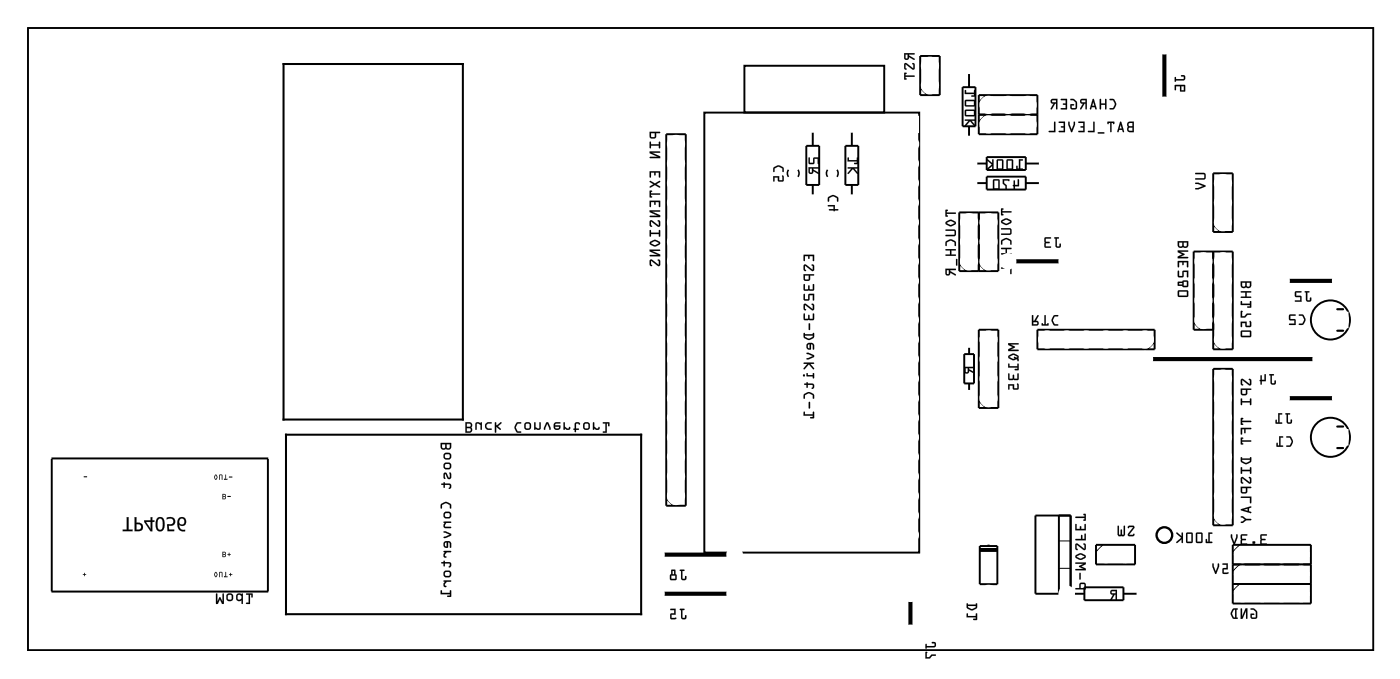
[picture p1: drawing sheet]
<svg xmlns="http://www.w3.org/2000/svg" width="182mm" height="88mm" viewBox="0 0 182 88" stroke-linecap="round" stroke-linejoin="round" font-family="sans-serif">
<path d="M3.6 3.6h175v80.9h-175zM102.5 22.1a.73 .73 0 0 0 0 .9M103.8 22.1a.73 .73 0 0 1 0 .9M107.6 22.1a.73 .73 0 0 0 0 .9M108.8 22.1a.73 .73 0 0 1 0 .9" fill="none" stroke="#000" stroke-width=".2"/>
<g fill="#000">
<path d="M10.8 74.6h.1l.1-.2v.2h.2l-.2 .1v.1l-.1-.1zM10.9 61.9h.4l-.4 .1z"/>
<path d="M84.6 17.3h.5v.5h-.4zM84.5 17.1v.7l.2 .2 .5-.1 .1-.6h.5v-.1v-.1zM84.5 18.4v.9l.1-.1v-.3h1.1v.3h.1v-.8h-.1v.3h-1.1v-.3zM84.5 19.7v.2l1 .5h-.9l-.1 .1h1.3v-.2l-1-.5h1v-.1zM84.5 22.3v.8l.1-.1v-.6h.5v.3l.1 .1v-.1v-.3h.5v.6h.1v-.7zM84.5 23.5v.2l.5 .2-.5 .3v.2l.7-.4 .5 .4 .1-.1v-.1l-.5-.3 .5-.2v-.2l-.6 .3zM84.5 24.8v.9l.3-.1-.2-.1v-.2l1.2-.1v-.1h-1.2v-.2l.2-.1zM84.5 26.1v.8l.1-.1v-.6h.5v.4h.1v-.4h.5v.6h.1v-.7zM84.5 27.3v.3l1 .4h-.9l-.1 .1v.1h1.3v-.2l-1-.5h1v-.1v-.1zM84.5 28.7v.5l.1 .3 .2-.1-.2-.1 .1-.5 .9 .7 .2-.2v-.5l-.1-.2-.2 .1 .2 .1-.1 .5-.8-.7zM84.5 29.9v.8h.1v-.3h1.1v.3h.1v-.8h-.1v.3h-1.1v-.3zM84.5 31.4v.2v.2l.6 .2 .6-.2a.23 .23 0 0 0 0-.4l-.5-.3zM84.7 31.6l.5-.3 .5 .3-.5 .2zM84.5 32.4v.3l1 .4h-.9l-.1 .1v.1h1.3v-.2l-1-.5h1v-.1v-.1zM84.5 33.8v.5l.1 .3 .2-.1-.2-.1 .1-.5 .9 .7 .2-.2v-.5l-.1-.2-.2 .1 .2 .1-.1 .5-.8-.7z"/>
<path d="M84.6 17.3h.5v.5h-.4zM84.6 17.3l.1 .5h.4v-.5zM84.5 17.1v.7l.2 .2 .5-.1 .1-.6h.5l.1-.1-.1-.1zM84.5 17.1h1.3v.1v.1h-.5l-.1 .6-.5 .1-.2-.2zM84.5 18.4v.8a.1 .1 0 0 0 .1 .1 .1 .1 0 0 0 .1-.1l-.1-.3h1.1v.3l.1 .1v-.9h-.1v.3h-1.1v-.3zM84.5 18.4l.1 .1v.3h1.1v-.3l.1-.1v.8h-.1v-.3h-1.1v.3l-.1 .1zM84.5 19.7v.2l1 .5h-.9l-.1 .1 .1 .1 1.2-.1v-.2l-1-.5 1 .1a.1 .1 0 0 0 .1-.1 .1 .1 0 0 0-.1-.1zM84.5 19.7h1.3v.1l-1 .1 1 .4v.2h-1.3l.1-.1h.9l-1-.5zM84.5 22.2v.8a.1 .1 0 0 0 .1 .1 .1 .1 0 0 0 .1-.1l-.1-.6h.5v.3l.1 .1v-.1v-.3h.5v.6l.1 .1 .1-.8zM84.5 22.3h1.3v.7h-.1v-.6h-.5v.4l-.1-.4h-.5v.6l-.1 .1zM84.5 23.5v.2l.5 .2-.5 .3a.1 .1 0 0 0 0 .1 .1 .1 0 0 0 .1 .1l.6-.4 .5 .4a.1 .1 0 0 0 .1-.1 .1 .1 0 0 0 0-.1l-.5-.3 .5-.2v-.2l-.6 .3-.6-.3zM84.5 23.5l.7 .3 .6-.3v.2l-.5 .2 .5 .3v.1l-.6-.3-.7 .3v-.1l.5-.3-.5-.2zM84.5 24.8v.9l.3-.1v-.1h-.2v-.2h1.2a.1 .1 0 0 0 .1-.1 .1 .1 0 0 0-.1-.1h-1.2v-.2h.2v-.1zM84.5 24.8h.3v.1h-.2v.2h1.2v.1l-1.2 .1v.2l.2 .1h-.3zM84.5 26.1v.7a.1 .1 0 0 0 .1 .1 .1 .1 0 0 0 .1-.1l-.1-.6h.5v.4h.1v-.4h.5v.6a.1 .1 0 0 0 .1 .1 .1 .1 0 0 0 .1-.1l-.1-.7zM84.5 26.1h1.3v.8l-.1-.1v-.6h-.5v.4l-.1-.4h-.5v.6l-.1 .1zM84.5 27.3v.3l1 .4h-.9l-.1 .1v.1h1.3v-.3l-1-.4h1v-.1v-.1zM84.5 27.3h1.3v.2h-1l1 .4v.3h-1.3l.1-.2h.9l-1-.5zM84.5 28.6v.6v.2l.2 .1 .1-.1-.1-.2v-.4l.8 .6a.21 .21 0 0 0 .2 .1 .21 .21 0 0 0 .2-.2l-.1-.6-.1-.1-.2 .1 .2 .1-.1 .5-.8-.7zM84.5 28.7l.3-.1 .8 .7 .1-.5-.2-.1 .2-.1 .1 .2v.6h-.3l-.8-.6-.1 .4 .2 .2h-.3zM84.5 29.9v.8a.1 .1 0 0 0 .1 .1 .1 .1 0 0 0 .1-.1l-.1-.3h1.1v.3h.1v-.8h-.1v.3h-1.1v-.3zM84.5 29.9h.1v.3h1.1v-.3h.1v.8h-.1v-.3h-1.1v.3h-.1zM84.5 31.4v.2v.2l.6 .2h.2l.5-.4v-.2l-.6-.3-.2 .1zM84.5 31.4l.7-.2 .5 .2 .1 .2-.1 .2-.5 .2-.7-.3zM84.7 31.6l.5-.3 .5 .3-.5 .2zM84.6 31.5l.6 .4 .5-.3-.5-.3zM84.5 32.4v.3l1 .4h-.9l-.1 .1v.1h1.3v-.3l-1-.4h1v-.1v-.1zM84.5 32.4h1.3v.2h-1l1 .4v.3h-1.3l.1-.2h.9l-1-.5zM84.5 33.7v.6v.2l.2 .1 .1-.1-.1-.2v-.4l.8 .6a.21 .21 0 0 0 .2 .1 .21 .21 0 0 0 .2-.2l-.1-.6-.1-.1-.2 .1 .2 .1-.1 .5-.8-.7zM84.5 33.8l.3-.1 .8 .7 .1-.5-.2-.1 .2-.1 .1 .2v.5l-.1 .2-.2-.1-.8-.6-.1 .4 .2 .2h-.2l-.1-.2z"/>
<path d="M117.7 7.1h.3v.5l-.3-.1zM117.6 6.9v.6a.32 .32 0 0 0 .3 .3 .32 .32 0 0 0 .3-.4l.7 .4v-.2l-.7-.4v-.1h.6l.1-.1zM117.6 8.2v.6l.1 .2h.2l-.2-.2 .1-.4 .9 .6 .2-.1v-.5l-.1-.2-.2 .1 .2 .1-.1 .5-.8-.7zM117.6 9.5v.8h.3l-.2-.1v-.2l1.2-.1-.1-.1h-1.1v-.2l.2-.1z"/>
<path d="M117.7 7.1h.3l-.1 .5-.1-.1zM117.7 7.1v.5h.3v-.5zM117.6 6.9v.6a.32 .32 0 0 0 .3 .3 .32 .32 0 0 0 .3-.4l.6 .4a.1 .1 0 0 0 .1-.1 .1 .1 0 0 0 0-.1l-.7-.4v-.1h.7v-.2zM117.6 6.9l1.3 .1-.1 .1h-.6v.1l.7 .4v.2l-.7-.4a.31 .31 0 0 1-.3 .4 .31 .31 0 0 1-.3-.3zM117.6 8.2v.6l.1 .2h.2l-.1-.2v-.4l.9 .7 .2-.2v-.5l-.1-.2-.2 .1 .2 .1-.1 .5-.8-.7zM117.6 8.2h.3l.8 .7 .1-.5-.2-.1 .2-.1 .1 .2v.5l-.1 .1h-.2l-.8-.7-.1 .5 .2 .2h-.2l-.1-.2zM117.6 9.5v.9l.3-.1v-.1h-.2v-.2h1.1a.1 .1 0 0 0 .1-.1 .1 .1 0 0 0-.1-.1h-1.1v-.2h.2v-.1zM117.6 9.5h.3l-.2 .1v.2h1.1l.1 .1-1.2 .1v.2l.2 .1h-.3z"/>
<path d="M125.5 11.7l-.1 .5h1.2v.2h-.3v.1h.5v-.8h-.2v.3h-1v-.3zM125.5 11.7h.1v.3h1l.1-.3h.1v.8h-.5v-.1h.3v-.2h-1.1zM125.6 13.1h1v.6h-1zM125.6 13.1v.6h1v-.6zM125.5 13l-.1 .7 .1 .1h1.1l.2-.1v-.6l-.1-.1zM125.5 13h1.2l.1 .1v.6l-.2 .1h-1l-.2-.1zM125.6 14.4h1v.5h-1zM125.6 14.4v.5h1v-.5zM125.5 14.3l-.1 .6 .1 .2h1.1l.2-.1v-.6l-.1-.2zM125.5 14.3h1.2l.1 .1v.7h-1.3zM125.5 15.5v.2h.4l-.4 .5a.1 .1 0 0 0 0 .2 .1 .1 0 0 0 .1 0l.5-.7 .6 .7a.1 .1 0 0 0 .1 0 .1 .1 0 0 0 0-.2l-.5-.5h.5v-.2zM125.5 15.5h1.3l-.1 .2h-.4l.5 .5v.2h-.1l-.6-.7-.5 .7h-.1v-.2l.5-.5h-.5z"/>
<path d="M125.5 11.7l-.1 .5h1.2v.2h-.3v.1h.5v-.8h-.2v.3h-1v-.3zM125.6 13.1h1v.6h-1zM125.5 13l-.1 .7 .1 .1h1.1l.2-.1v-.6l-.1-.1zM125.6 14.4h1v.5h-1zM125.5 14.3l-.1 .6 .1 .2h1.1l.2-.1v-.6l-.1-.2zM125.5 15.5v.2h.4l-.4 .5v.2l.6-.7 .6 .7 .1-.1-.5-.6h.5v-.2z"/>
<path d="M144.3 12.9v.1h.4l.3 .5-.3 .5-.4 .1v.1h.4a.81 .81 0 0 0 .4-.9l-.3-.4zM143 12.9v1.3h.2v-.6h.5v.6h.1l.1-1.3h-.2v.5h-.5v-.5zM142.1 13.2l.2 .5h-.3zM142.1 12.9l-.4 1.3h.2l.1-.3h.3l.1 .3h.1l.1-.1-.4-1.2zM140.6 13h.5v.3h-.4zM140.5 12.9a.32 .32 0 0 0 0 .4 .32 .32 0 0 0 .3 .2l-.4 .7h.2l.4-.7h.1v.6l.2 .1v-1.4zM139.2 12.9v.1h.3l.4 .4-.1 .6h-.5v-.3h.3v-.2l-.4 .1v.4l.1 .2 .7-.1v-.7a.64 .64 0 0 0-.8-.5zM137.9 12.9l.1 .1h.6v.4h-.4v.1v.1h.4v.4h-.6l-.1 .2h.8v-1.3zM136.8 13h.5v.3h-.5zM136.7 12.9a.32 .32 0 0 0-.1 .4 .32 .32 0 0 0 .4 .2l-.4 .7h.2l.4-.7h.1v.6l.1 .1 .1-1.4z"/>
<path d="M144.3 12.9v.1l.5 .1 .2 .4-.2 .5h-.4a.1 .1 0 0 0-.1 .1 .1 .1 0 0 0 .1 .1l.5-.1 .2-.6-.3-.6zM144.3 12.9h.5l.3 .5-.1 .5-.3 .3h-.3l-.1-.1 .4-.1 .3-.5-.3-.5h-.4zM143 12.9v1.2a.1 .1 0 0 0 .1 .1 .1 .1 0 0 0 .1-.1v-.5h.5v.6h.2v-1.3l-.1-.1-.1 .1v.5h-.5v-.5zM143 12.9h.1l.1 .5h.5v-.5h.1v1.3l-.1-.1v-.5h-.5l-.1 .6h-.1zM142.1 13.2l.2 .5h-.3zM142.1 13.2l-.1 .5h.3zM142.1 12.8l-.4 1.4h.2l.1-.3h.3l.1 .3h.1l.1-.1-.4-1.2zM142.1 12.9h.1l.3 1.3h-.1v-.3h-.5l-.1 .3h-.1zM140.6 13h.5v.3h-.5zM140.6 13l.1 .3h.4v-.3zM140.5 12.9a.33 .33 0 0 0-.1 .4 .33 .33 0 0 0 .4 .2l-.4 .6a.1 .1 0 0 0 .1 .1 .1 .1 0 0 0 .1 0l.4-.7h.1v.7h.2v-1.3l-.6-.1zM140.5 12.9h.8v1.3l-.2-.1v-.6h-.1l-.4 .7h-.1l.3-.7-.2-.1-.1-.1zM139.2 12.9v.1h.3l.3 .3 .1 .6-.1 .1h-.4l-.1-.3h.3l.1-.1-.4-.1-.1 .1v.5l.1 .1h.6l.1-.3v-.7l-.4-.3zM139.2 12.9a.64 .64 0 0 1 .8 .5v.7l-.7 .1-.1-.2v-.4h.4v.1h-.3v.3h.5l.1-.6-.3-.4h-.4zM137.9 12.9l.1 .1h.6v.4h-.4v.1v.1h.4v.4h-.6l-.1 .2h.8v-1.4zM137.9 12.9h.8v1.3h-.8l.1-.2h.6v-.4l-.4-.1 .4-.1v-.4h-.6zM136.8 13h.5v.3h-.5zM136.8 13v.3h.5v-.3zM136.7 12.9a.33 .33 0 0 0-.1 .4 .33 .33 0 0 0 .4 .2l-.4 .6a.1 .1 0 0 0 0 .1 .1 .1 0 0 0 .2 0l.4-.7h.1v.7h.2v-1.3l-.6-.1zM136.7 12.9h.8l-.1 1.3-.1-.1v-.6h-.1l-.4 .7h-.2l.4-.7-.2-.1-.2-.1z"/>
<path d="M146.8 16.6h.5v.4l-.5-.1zM146.8 16h.5v.4l-.5-.1zM146.7 15.9l-.2 .3 .2 .3a.4 .4 0 0 0-.1 .4 .4 .4 0 0 0 .3 .3h.5v-1.4h-.5zM145.7 16.2l.2 .5h-.3zM145.7 15.8l-.4 1.3 .1 .1 .1-.3h.4l.1 .3h.1l.1-.1-.4-1.2zM144 15.8v.3l.2-.1h.2v1.1l.1 .1v-1.2h.2l.1 .1 .1-.2zM142.8 17.2v.2h.7l.1-.1-.1-.1zM142.2 15.8l-.1 1.2h-.6v.2h.8v-1.3zM140.2 15.8l.1 .2h.5v.4h-.3v.1v.1h.3v.4h-.5l-.1 .1 .8 .1v-1.4zM138.9 15.8v.4l.4 .9 .1 .1 .4-1v-.3h-.2v.3l-.3 .6-.2-.6v-.3zM137.7 15.8v.2h.6v.4h-.3l-.1 .1 .1 .1h.3v.4h-.6v.1l.8 .1v-1.4zM137.1 15.8l-.1 1.2h-.6v.2h.8v-1.3z"/>
<path d="M146.8 16.6h.5v.4l-.5-.1zM146.8 16.6v.3l.5 .1v-.4zM146.8 16h.5v.4l-.5-.1zM146.8 16v.3l.5 .1v-.4zM146.6 15.9l-.1 .3 .2 .3a.41 .41 0 0 0-.1 .4 .41 .41 0 0 0 .3 .3h.5v-1.4h-.5zM146.7 15.9l.7-.1v1.4l-.7-.1-.1-.3 .1-.3-.1-.3zM145.7 16.2l.2 .5h-.3zM145.7 16.2l-.1 .5h.3zM145.7 15.8l-.4 1.3 .1 .1 .1-.3h.4l.1 .2 .1 .1 .1-.1-.4-1.2zM145.7 15.8l.1 .1 .3 1.3-.1-.1-.1-.2h-.4l-.1 .2h-.1zM144 15.8v.3h.1l.1-.1h.2l-.1 1.1a.1 .1 0 0 0 .1 .1 .1 .1 0 0 0 .1-.1v-1.1h.2v.1h.1l.1-.3zM144 15.8h.9l-.1 .3-.1-.1h-.2v1.2l-.1-.1v-1.1h-.2l-.2 .1zM142.7 17.2l.1 .2h.7l.1-.1-.1-.1zM142.8 17.2h.7l.1 .1-.1 .1h-.7zM142.2 15.8l-.1 1.2h-.6v.2h.8v-1.3zM142.2 15.8l.1 .1v1.3h-.8v-.2h.7zM140.2 15.8v.2h.6v.4h-.3v.1v.1h.3v.4h-.5l-.1 .1 .8 .1v-1.4zM140.2 15.8h.8v1.4l-.8-.1 .1-.1h.6v-.4l-.4-.1 .4-.1v-.4h-.6zM138.9 15.8v.4l.3 .9 .2 .1 .4-1v-.4h-.2v.4l-.3 .6-.2-.6v-.4zM138.9 15.8l.2 .1v.3l.2 .7 .3-.7v-.4l.2 .1v.3l-.4 1-.1-.1-.4-.9zM137.7 15.8v.2h.6v.4h-.3l-.1 .1 .1 .1h.3v.4h-.6a.1 .1 0 0 0-.1 .1 .1 .1 0 0 0 .1 .1h.8v-1.4zM137.7 15.8h.8v1.4l-.8-.1v-.1h.6v-.4l-.4-.1 .4-.1v-.4h-.6zM137.1 15.8l-.1 1.2h-.6a.1 .1 0 0 0-.1 .1 .1 .1 0 0 0 .1 .1h.8v-1.3zM137.1 15.8l.1 .1v1.3h-.8v-.2h.7z"/>
<path d="M152.8 10v.6h.1v-.1h.9a.36 .36 0 0 0 .3-.6 .36 .36 0 0 0-.6-.1l.4 .2v.3h-1v-.2zM153.6 11.2h.3v.5h-.3zM152.8 11.1v.6h.1v-.5h.5l.1 .7 .6-.1v-.8z"/>
<path d="M152.8 10l-.1 .5a.1 .1 0 0 0 .1 .1 .1 .1 0 0 0 .1-.1h.9a.37 .37 0 0 0 .3-.4 .37 .37 0 0 0-.3-.4h-.2l-.1 .1 .1 .1 .3 .1v.2l-.1 .1h-.9v-.3zM152.8 10l.1 .1v.2h1v-.3l-.3-.1v-.1a.36 .36 0 0 1 .5 .1 .36 .36 0 0 1-.1 .5l-.2 .1-.9-.1-.1 .2zM153.6 11.2h.3v.5h-.3zM153.6 11.2v.5h.3v-.5zM152.8 11l-.1 .6a.1 .1 0 0 0 .1 .1 .1 .1 0 0 0 .1-.1v-.4h.5v.7h.7v-.8zM152.8 11.1l1.2-.1 .1 .8-.6 .1-.1-.7h-.5v.5h-.1z"/>
<path d="M3.6 3.6v80.9h175v-80.9zM3.6 3.6h175v80.9h-175z"/>
<path d="M100.6 21.7l-.1 .6 .1 .1 .1-.1v-.4l.5-.2 .5 .2 .1 .4h.1v-.4a.81 .81 0 0 0-.9-.4zM100.5 22.9l.1 .7 .1-.1v-.4h.4v.4l.1 .1h.5l.2-.1v-.6l-.1-.1-.1 .1v.5h-.4v-.5z"/>
<path d="M100.6 21.7l-.1 .6a.1 .1 0 0 0 .1 .1 .1 .1 0 0 0 .1-.1l.1-.4 .4-.2 .5 .2v.4a.1 .1 0 0 0 .1 .1 .1 .1 0 0 0 .1-.1v-.5l-.5-.3h-.3zM100.6 21.8l.5-.3h.3l.5 .3v.5h-.2v-.4l-.5-.3-.5 .3v.4h-.1zM100.5 22.9v.6a.1 .1 0 0 0 .1 .1 .1 .1 0 0 0 .1-.1v-.4h.4l.1 .4 .6 .1 .1-.2v-.5l-.1-.1h-.1v.6h-.4v-.5zM100.5 22.9h.8v.5h.4v-.5l.1-.1 .1 .1v.6l-.2 .1h-.5v-.1l-.1-.4h-.4v.4l-.1 .1z"/>
<path d="M104.5 33.1v.8l.2-.1v-.5h.4v.3h.1h.1v-.3h.4v.6h.2l-.1-.8zM104.5 34.4v.6l.1 .2 .2-.1-.1-.1v-.5l.9 .7 .2-.1 .1-.5-.2-.2h-.2l.2 .2v.4l-.9-.6zM104.7 35.8h.5l-.1 .5h-.4zM104.5 35.6v.7l.2 .2 .6-.1v-.6h.5l.1-.1-.1-.1zM104.5 36.9v.7l.1 .2h1.1l.1-.1v-.8l-.1 .1v.6h-.4v-.5h-.1h-.1v.5h-.4v-.7zM104.5 38.2v.7l.1 .1h.6l.1-.7h.4v.7h.2v-.8h-.8v.7h-.4v-.7zM104.5 39.5v.6l.1 .2 .2-.1-.1-.1v-.5l.9 .7 .2-.1 .1-.5-.2-.2h-.2l.2 .2v.4l-.9-.6zM104.5 40.7v.7l.1 .2h1.1l.1-.1v-.8l-.1 .1v.6h-.4v-.5h-.1h-.1v.5h-.4v-.6zM105.2 42l-.1 .8 .1 .1 .1-.1v-.7zM104.7 43.6h1v.1l-.5 .3-.5-.2zM104.5 43.3v.5a.81 .81 0 0 0 1.2 .1l.1-.1 .1-.5a.1 .1 0 0 0-.2 0 .1 .1 0 0 0 0 .1h-1l-.1-.1zM105.1 44.8l.2-.1v.5l-.3-.1zM105 44.6a.43 .43 0 0 0-.1 .6 .43 .43 0 0 0 .5 .2v-.7l.3 .1v.6h.2l-.1-.7-.3-.2h-.3zM104.9 45.8v.2l.8 .3-.8 .2v.2h.3l.6-.3v-.3l-.7-.3zM104.5 47.1v.2h.5l-.5 .5v.2l.7-.7 .5 .6h.2l-.5-.6h.4v-.2zM104.4 48.8a.15 .15 0 0 0 .3 0 .15 .15 0 0 0-.3 0zM104.9 48.5v.4h.8v.2h.2l-.1-.6h-.1v.2h-.7v-.2zM104.6 49.8v.2h.3v.3v.1l.1-.1v-.3h.6l.1 .3-.1 .1a.12 .12 0 0 0 0 .1 .12 .12 0 0 0 .2-.1l.1-.3-.2-.3h-.7l-.1-.2v.2zM104.6 51.2l-.1 .5 .1 .1 .1-.1v-.4l.4-.2 .6 .2v.5l.2-.1v-.3a.81 .81 0 0 0-.9-.4zM105.2 52.2l-.1 .8 .1 .1 .1-.1v-.7zM104.5 53.5v.5h1.2v.2h-.3l-.1 .1h.6l-.1-.8h-.1v.3h-1v-.3z"/>
<path d="M104.5 33.1v.7a.1 .1 0 0 0 .1 .1 .1 .1 0 0 0 .1-.1v-.5h.4v.3h.1h.1v-.3h.4v.5l.1 .1 .1-.8zM104.5 33.1h1.3v.8h-.1v-.6h-.4l-.1 .3-.1-.3h-.4v.5l-.2 .1zM104.5 34.4v.6l.1 .2 .2-.1-.1-.1v-.5l.9 .7 .3-.1v-.5l-.2-.3-.2 .1 .2 .2v.4l-.9-.6zM104.5 34.4h.3l.9 .6v-.4l-.2-.2h.2l.1 .2v.5l-.1 .1h-.2l-.8-.7v.5l.1 .1-.2 .1-.1-.2zM104.7 35.8h.5l-.1 .5h-.4zM104.7 35.8v.5h.4l.1-.5zM104.5 35.6v.7l.2 .2 .6-.1v-.6h.5a.1 .1 0 0 0 .1-.1 .1 .1 0 0 0-.1-.1zM104.5 35.6h1.3v.1v.1h-.5v.6l-.6 .1-.2-.2zM104.5 36.9v.7l.1 .2 .6-.1 .5 .1 .2-.1-.1-.8-.1 .1v.6h-.4v-.5h-.1h-.1v.5h-.4v-.7zM104.5 36.9h.1l.1 .7h.4l.1-.5 .1 .5h.4v-.6l.1-.1v.8h-1.3zM104.5 38.2v.7l.1 .1h.6l.1-.7h.4v.7h.2v-.8h-.8v.7h-.4v-.7zM104.5 38.2h.1l.1 .7h.4v-.7h.8l-.1 .8h-.1v-.7h-.4l-.1 .7h-.7zM104.5 39.5v.6v.2h.2h.1l-.1-.2v-.5l.8 .7a.21 .21 0 0 0 .2 0 .21 .21 0 0 0 .2-.2l-.1-.5-.1-.2-.2 .1 .2 .2v.4l-.9-.6zM104.5 39.5h.3l.9 .6v-.4l-.2-.2h.2l.1 .2v.6h-.3l-.8-.7v.5l.1 .2-.2-.1zM104.5 40.7v.7l.1 .2 .6-.1 .5 .1 .2-.1-.1-.8-.1 .1v.6h-.4v-.5h-.1h-.1v.5h-.4v-.6zM104.5 40.7l.1 .1 .1 .6h.4l.1-.5 .1 .5h.4v-.6l.1-.1v.8h-1.3zM105.2 42l-.1 .8 .1 .1 .1-.1v-.7zM105.2 42l.1 .1v.7l-.1 .1v-.1zM104.7 43.6h1v.1l-.5 .3-.5-.2zM104.7 43.6v.2l.5 .2 .5-.3v-.1zM104.5 43.3v.6l.5 .2h.4l.5-.3-.1-.6-.1 .1v.1h-1l-.1-.1zM104.5 43.3h.1l.1 .1h1v-.1h.1v.5l-.5 .3h-.3l-.5-.3zM105.1 44.8l.2-.1v.5l-.2-.1zM105.1 44.8l-.1 .3 .3 .2v-.6zM105 44.6a.44 .44 0 0 0-.1 .6 .44 .44 0 0 0 .6 .2l-.1-.7 .3 .2v.4a.1 .1 0 0 0 .1 .1 .1 .1 0 0 0 .1-.1v-.5l-.2-.2-.5-.1zM105 44.7l.2-.2 .5 .1 .1 .2v.6h-.1v-.5l-.2-.2h-.1v.7l-.4-.1-.1-.4zM104.9 45.8v.2l.8 .3-.8 .2v.2h.3l.7-.3-.1-.3-.7-.3zM104.9 45.8h.2l.7 .3v.3l-.6 .3h-.3v-.2l.8-.2-.8-.3zM104.5 47.1v.2h.5l-.5 .5a.1 .1 0 0 0 0 .2 .1 .1 0 0 0 .1-.1l.6-.6 .5 .6a.1 .1 0 0 0 .1 .1 .1 .1 0 0 0 0-.2l-.4-.5h.4a.1 .1 0 0 0 .1-.1 .1 .1 0 0 0-.1-.1zM104.5 47.1h1.3v.2h-.5l.5 .5v.1h-.1l-.5-.6-.6 .6h-.1v-.1l.5-.5h-.5zM104.4 48.8a.15 .15 0 0 0 .3 0 .15 .15 0 0 0-.3 0zM104.4 48.8a.15 .15 0 0 1 .3 0 .15 .15 0 0 1-.3 0zM104.9 48.5v.4h.8v.2h.2l-.1-.6h-.1v.2h-.7v-.2zM104.9 48.5h.1v.2h.7v-.2h.1v.6h-.1v-.2h-.8zM104.6 49.8v.2h.3v.3v.1l.1-.1v-.3h.6l.1 .3-.2 .1a.15 .15 0 0 0 .2 .1 .15 .15 0 0 0 .1-.1l.1-.3-.2-.3h-.7l-.1-.2v.2zM104.6 49.8h.3v-.1l.1 .1h.7l.1 .2v.3l-.1 .2h-.1l.1-.2v-.3h-.7v.3l-.1 .1v-.4h-.3zM104.6 51.2l-.1 .5a.1 .1 0 0 0 .1 .1 .1 .1 0 0 0 .1-.1v-.4l.5-.2 .4 .2 .1 .4a.1 .1 0 0 0 .1 .1 .1 .1 0 0 0 .1-.1l-.1-.5-.5-.3h-.2zM104.5 51.2l.5-.2a.8 .8 0 0 1 .8 .4v.4l-.1-.5-.6-.2-.4 .2-.1 .5-.1-.1zM105.2 52.2l-.1 .8 .1 .1 .1-.1v-.7zM105.2 52.2l.1 .1v.7l-.1 .1v-.1zM104.5 53.5v.5h1.2v.2h-.3a.1 .1 0 0 0-.1 .1 .1 .1 0 0 0 .1 .1l.5-.1-.1-.8h-.1v.3h-1v-.3zM104.5 53.5h.1l.1 .3h1v-.3h.1v.8h-.5l.1-.1h.3v-.2h-1.2z"/>
<path d="M105.1 20.5v.6l.1 .2h.6l.1-.7h.4v.7h.2v-.9l-.7 .1-.1 .6h-.4v-.6zM105.3 21.9h.3l-.1 .5h-.2zM105.1 21.7v.6a.32 .32 0 0 0 .4 .3 .32 .32 0 0 0 .3-.4l.6 .4 .1-.2-.7-.4v-.1h.6l.1-.1z"/>
<path d="M105.1 20.5v.6l.1 .2h.7v-.7h.4v.7h.2v-.9l-.7 .1-.1 .6h-.4v-.6zM105.2 20.5h.1v.7h.4l.1-.7 .7-.1v.9h-.2v-.7h-.4l-.1 .7h-.6zM105.3 21.9h.3l-.1 .5h-.2zM105.3 21.9v.5h.2l.1-.5zM105.1 21.7v.6a.32 .32 0 0 0 .4 .3 .32 .32 0 0 0 .3-.4l.6 .4a.1 .1 0 0 0 .1 0 .1 .1 0 0 0 0-.2l-.7-.4v-.1h.6v-.2zM105.1 21.7l1.4 .1-.1 .1h-.7v.1l.8 .4-.1 .2-.7-.4a.31 .31 0 0 1-.2 .4 .31 .31 0 0 1-.4-.3z"/>
<path d="M107.7 25.6l-.1 .5 .1 .1 .1-.1v-.4l.5-.2 .5 .2 .1 .5 .1-.1v-.3a.81 .81 0 0 0-.9-.4zM107.7 26.7v.1h.7v.4h-.6v.1h.6l.1 .1 .1-.1h.4l-.1-.1h-.3l-.1-.6z"/>
<path d="M107.7 25.6l-.1 .5a.1 .1 0 0 0 .1 .1 .1 .1 0 0 0 .1-.1l.1-.4 .4-.2 .5 .2v.4a.1 .1 0 0 0 .1 .1 .1 .1 0 0 0 .1-.1v-.5l-.5-.2-.3-.1zM107.7 25.6l.5-.3 .3 .1 .5 .3v.4h-.2v-.4l-.5-.2-.5 .2v.4l-.1 .1zM107.6 26.7l.1 .1h.7v.4h-.6v.1h.6l.1 .2 .1-.2h.3a.1 .1 0 0 0 .1-.1 .1 .1 0 0 0-.1 0h-.3l-.1-.6zM107.7 26.7l.8-.1v.6h.4l.1 .1h-.5v.1l-.1-.1h-.6v-.1h.6v-.4h-.7z"/>
<path d="M110.2 20.5v.5h1.2v.1h-.3l-.1 .2h.6l-.1-.9-.1 .1v.3h-1v-.3zM110.2 20.5h.2v.3h1v-.3h.1l.1 .8h-.5v-.1h.3v-.2h-1.2zM110.2 21.7l.1 .2h.4l-.5 .5a.1 .1 0 0 0 0 .2 .1 .1 0 0 0 .2 0l.5-.7 .5 .7a.1 .1 0 0 0 .2 0 .1 .1 0 0 0 0-.2l-.5-.5h.4v-.2zM110.2 21.8l1.3-.1v.2h-.4l.5 .6-.2 .1-.5-.7-.5 .7h-.2v-.1l.5-.6h-.4z"/>
<path d="M110.2 20.5v.5h1.2v.1l-.3 .1v.1h.5l-.1-.8h-.1v.3h-1v-.3zM110.2 21.7l.1 .2h.4l-.5 .6 .1 .1 .6-.7 .5 .7 .2-.1-.5-.6h.4v-.2z"/>
<path d="M123 27.3v.8h.2l-.1-.1v-.2l1.2-.1-.1-.1h-1.1v-.2l.1-.1zM123 28.8l-.1 .2 .1 .1 .5 .3 .7-.2a.23 .23 0 0 0 0-.4l-.6-.3zM123.1 28.9l.5-.2 .5 .3-.5 .2zM123 29.8v.2h1l.1 .1v.4h-1.1l-.1 .1 .1 .1h1l.3-.2v-.5l-.2-.2zM123 31.3l-.1 .6 .1 .1 .1-.1v-.4l.5-.2 .5 .2 .1 .5 .1-.1v-.4a.81 .81 0 0 0-.9-.4zM123 32.4v.1h.5v.6h-.5v.1h1.3l-.1-.1h-.5v-.6h.5v-.1zM124.3 33.7v.7l.1 .1 .1-.1v-.7zM123.1 35.1h.3l-.1 .5h-.2zM122.9 34.9v.6a.32 .32 0 0 0 .4 .3 .32 .32 0 0 0 .3-.4l.6 .4 .1-.2-.7-.4v-.1h.6l.1-.1z"/>
<path d="M122.9 27.3l.1 .9 .3-.1-.1-.1h-.1v-.2h1.1a.1 .1 0 0 0 .1-.1 .1 .1 0 0 0-.1-.1h-1.1v-.2h.1l.1-.1zM123 27.3h.2l-.1 .1v.2h1.1l.1 .1-1.2 .1v.2l.1 .1h-.2zM123 28.8l-.1 .2 .1 .1 .5 .3 .7-.2a.24 .24 0 0 0 0-.4l-.6-.3zM123 28.8l.7-.3 .5 .3 .1 .2-.1 .2-.7 .2-.5-.3zM123.1 28.9l.5-.2 .5 .3-.5 .2zM123.1 28.9l.5 .3 .5-.2-.5-.3zM122.9 29.8l.1 .2h1l.1 .1v.4h-1.1l-.1 .1 .1 .1h1l.3-.2v-.5l-.2-.2zM123 29.8h1.1l.2 .2v.5l-.3 .2h-1v-.2h1l.1-.1v-.4h-1.1zM123 31.3l-.1 .6a.1 .1 0 0 0 .1 .1 .1 .1 0 0 0 .1-.1l.1-.4 .4-.2 .5 .2v.4a.1 .1 0 0 0 .1 .1 .1 .1 0 0 0 .1-.1v-.5l-.5-.3h-.3zM123 31.4l.5-.3h.3l.5 .3v.5h-.2v-.4l-.5-.2-.5 .2-.1 .5-.1-.1zM122.9 32.4l.1 .1h.5v.6h-.5h-.1l.1 .1h1.2v-.1h-.5v-.6h.5a.1 .1 0 0 0 .1-.1 .1 .1 0 0 0-.1-.1zM123 32.4h1.2v.1h-.5v.6h.5l.1 .1h-1.3v-.1h.5v-.6h-.5zM124.3 33.6v.8a.1 .1 0 0 0 .1 .1 .1 .1 0 0 0 .1-.1v-.7zM124.3 33.7h.2v.7l-.1 .1-.1-.1zM123.1 35.1h.3l-.1 .5-.2-.1zM123.1 35.1v.5h.2l.1-.5zM122.9 34.9v.6a.32 .32 0 0 0 .4 .3 .32 .32 0 0 0 .3-.4l.6 .4a.1 .1 0 0 0 .1-.1 .1 .1 0 0 0 0-.1l-.7-.4v-.1h.6v-.2zM122.9 34.9h1.3v.2h-.7v.1l.8 .4v.2l-.8-.4v.2l-.1 .2-.4-.1z"/>
<path d="M130.2 27.1v.9l.3-.1-.2-.1v-.2h1.2l-.1-.2h-1.1v-.2l.2-.1zM130.2 28.6v.2v.2l.5 .2 .7-.2a.23 .23 0 0 0 0-.4l-.6-.2zM130.3 28.8l.5-.3 .5 .3-.5 .3zM130.2 29.7v.1h1.1v.1v.4h-1.1v.1v.1h1.1l.2-.2v-.5l-.1-.1zM130.2 31.2v.5v.1l.1-.1v-.4l.5-.2 .5 .2 .1 .5 .1-.1v-.3a.81 .81 0 0 0-.8-.5zM130.2 32.2v.2h.5v.5h-.5v.2l1.3-.1v-.1h-.6v-.5h.6v-.2zM131.6 33.5l-.1 .7 .1 .1 .1-.1v-.7zM130.2 34.8v.1h1.1l.1 .7h.1v-.9z"/>
<path d="M130.2 27.1v.9l.3-.1v-.1h-.2v-.2h1.1a.1 .1 0 0 0 .1-.1 .1 .1 0 0 0-.1-.1h-1.1v-.2h.2v-.1zM130.2 27.1h.3l-.2 .1v.2h1.1l.1 .1-1.2 .1v.2l.2 .1-.3 .1zM130.2 28.6l-.1 .2 .1 .2 .5 .2 .7-.2a.24 .24 0 0 0 0-.4l-.6-.3zM130.2 28.6l.7-.2 .5 .2 .1 .3-.1 .1-.7 .2-.5-.3zM130.3 28.8l.5-.3 .5 .3-.5 .2zM130.3 28.8l.5 .3 .6-.3-.6-.3zM130.2 29.7v.1h1.1v.1v.4h-1.1l-.1 .1 .1 .1h1.1l.2-.2v-.5l-.1-.2zM130.2 29.7h1.2l.1 .1v.5l-.2 .2h-1.1v-.2h1.1l.1-.1-.1-.4h-1.1zM130.2 31.2l-.1 .5a.1 .1 0 0 0 .1 .1 .1 .1 0 0 0 .1-.1l.1-.4 .4-.2 .5 .2v.4a.1 .1 0 0 0 .1 .1 .1 .1 0 0 0 .1-.1v-.5l-.5-.3h-.3zM130.2 31.2l.5-.3h.3l.5 .3v.6h-.1l-.1-.5-.5-.2-.5 .2-.1 .5v-.1zM130.2 32.2v.2h.5v.5h-.5l-.1 .1 .1 .1h1.3v-.2h-.6v-.5h.5a.1 .1 0 0 0 .1-.1 .1 .1 0 0 0-.1-.1zM130.2 32.2h1.3v.1l-.6 .1v.5h.6v.1h-1.3v-.1h.6v-.5l-.6-.1zM131.5 33.5v.7a.1 .1 0 0 0 .1 .1 .1 .1 0 0 0 .1-.1v-.7zM131.6 33.5h.1v.7l-.1 .1-.1-.1zM130.2 34.8v.1h1.1v.7h.2v-.9zM130.2 34.8l1.3-.1v.9h-.1v-.7h-1.2z"/>
<path d="M131.8 23.5v.5l-.1 .1 .1 .1v.4l.1 .1 .1-.1v-.4h.5v-.8l-.1-.1h-.1v.7h-.3v-.5zM130.4 23.3v.6l.3 .3 .1 .4h.1v-.5l-.3-.3v-.3h.5a.1 .1 0 0 0 .1-.1 .1 .1 0 0 0 0-.1zM129.3 23.5h.5v1h-.5zM129.2 23.3l-.1 1.2 .2 .2 .6-.1 .1-.1v-1.1l-.2-.1z"/>
<path d="M131.8 23.4v.6l-.1 .1 .1 .1v.4a.1 .1 0 0 0 .1 .1 .1 .1 0 0 0 .1-.1v-.4h.5v-.8l-.1-.1h-.1v.7h-.3v-.5zM131.8 23.5h.2v.5h.3v-.6l.1-.1 .1 .1v.8h-.5v.4h-.1h-.1v-.4l-.1-.1 .1-.1zM130.4 23.3v.6l.3 .3 .1 .5 .1-.1v-.5l-.3-.3v-.3h.5a.11 .11 0 0 0 .2-.1 .11 .11 0 0 0-.1-.1zM130.4 23.3h.8v.2l-.7-.1v.4l.4 .3-.1 .5h-.1v-.5l-.3-.3zM129.3 23.5h.5v1h-.5zM129.3 23.4v1.1h.5v-1.1zM129.2 23.3l-.1 1.2 .2 .2 .6-.1 .1-.1v-1.1l-.2-.1zM129.2 23.3h.6l.2 .1v1.1l-.1 .1h-.7z"/>
<path d="M132.5 20.7v1.2h-.2v-.3l-.1-.1-.1 .5 .9 .1v-.2h-.3v-1h.3v-.2zM131 20.9h.6v1h-.6zM130.9 20.7v1.2l.1 .2 .6-.1 .1-.1v-1.1l-.1-.1zM129.8 20.9h.5v1h-.5zM129.6 20.7v1.2l.2 .2 .6-.1 .1-.1-.1-1.1-.1-.1zM128.3 20.7v.1l.7 .6-.7 .6h.2l.5-.4v.4l.1 .1 .1-1.4h-.2v.5l-.5-.5z"/>
<path d="M132.5 20.7v1.2h-.2v-.3l-.1-.1-.1 .5 .9 .1v-.2h-.3v-1h.3v-.2zM132.5 20.7h.5v.1l-.3 .1v1h.3v.1h-.9l.1-.5 .1 .1v.3h.2zM131 20.9h.6v1h-.6zM131 20.9v1h.6v-1zM130.9 20.7v1.3l.1 .1h.6l.1-.2v-1.1l-.1-.1zM130.9 20.7h.7l.1 .1v1.1l-.1 .1-.6 .1-.1-.2zM129.8 20.9h.5v1h-.5zM129.8 20.9v1h.5v-1zM129.6 20.7v1.3l.2 .1h.6l.1-.2v-1.1l-.2-.1zM129.6 20.7h.7l.1 .1 .1 1.1-.2 .1h-.7zM128.3 20.7v.1l.7 .6-.7 .5a.1 .1 0 0 0 0 .1 .1 .1 0 0 0 .2 0l.5-.4v.4h.2v-1.2l-.1-.1h-.1v.5l-.5-.5zM128.3 20.7h.1l.6 .5v-.4l.2-.1-.1 1.3h-.1v-.5l-.6 .5h-.1v-.1l.7-.5-.7-.6z"/>
<path d="M137.1 30.8v.2h.1v.9a.36 .36 0 0 0 .6 .3 .36 .36 0 0 0 .1-.6l-.2 .4h-.3v-1h.2l.1-.1zM135.8 30.9v1.2l.2 .1h.6v-.2h-.6v-.4h.4l.1-.1-.1-.1h-.4v-.4h.6l.1-.1z"/>
<path d="M137.1 30.8v.2h.1v.9a.37 .37 0 0 0 .4 .3 .37 .37 0 0 0 .4-.3l-.1-.2v-.1l-.2 .1v.3h-.2l-.1-.1v-.9h.2l.1-.2zM137.1 30.8l.6 .1-.1 .1h-.2v1h.3l.1-.3 .1-.1a.36 .36 0 0 1-.1 .5 .36 .36 0 0 1-.5 0l-.1-.2v-.9h-.1zM135.8 30.9v1.2l.2 .1h.6v-.2h-.6v-.4h.4l.1-.1-.1-.1h-.4v-.4h.6l.1-.1zM135.9 30.9h.8l-.1 .1h-.6v.4l.5 .1-.5 .1v.4h.6v.2h-.6l-.2-.1z"/>
<path d="M153.9 31.5h.4v.3a.21 .21 0 0 1-.2 .2 .21 .21 0 0 1-.2-.2zM153.3 31.5h.4v.3a.21 .21 0 0 1-.2 .2 .21 .21 0 0 1-.2-.2zM153.1 31.3v.5a.39 .39 0 0 0 .3 .4 .39 .39 0 0 0 .4-.1 .4 .4 0 0 0 .4 .1 .4 .4 0 0 0 .3-.4v-.5zM153.1 32.5v.3l.6 .2-.6 .3v.2h1.4l-.1-.1h-1l.6-.4-.6-.3h1l.1-.2zM153.1 33.9l.1 .8 .1-.1v-.5h.4v.3h.1h.1v-.3h.4v.6h.2v-.8zM153.2 35.2l-.1 .7 .1 .1h.7v-.7h.4v.7h.2v-.9l-.7 .1-.1 .7h-.4v-.7zM153.9 36.6h.4v.5h-.4zM153.3 36.8h.4v.2h-.4zM153.2 36.6v.5h.5l.2 .2h.4l.2-.1v-.6l-.1-.2h-.5l-.2 .2zM153.3 37.9h1v.5h-1zM153.2 37.8l-.1 .6 .1 .2h1.1l.2-.1v-.6l-.1-.2z"/>
<path d="M153.9 31.5h.4v.5h-.3zM153.9 31.5v.3a.22 .22 0 0 0 .2 .2 .22 .22 0 0 0 .2-.2v-.3zM153.3 31.5h.4v.5h-.3zM153.3 31.5v.3a.22 .22 0 0 0 .2 .2 .22 .22 0 0 0 .2-.2v-.3zM153.1 31.3v.5a.4 .4 0 0 0 .3 .4 .4 .4 0 0 0 .4-.1 .41 .41 0 0 0 .4 .1 .41 .41 0 0 0 .3-.4v-.5zM153.1 31.3h1.4v.7l-.4 .2-.3-.1-.1 .1h-.3l-.2-.2zM153.1 32.5v.3l.6 .2-.6 .3v.2l1.3 .1a.1 .1 0 0 0 .1-.1 .1 .1 0 0 0-.1-.1h-1l.6-.4-.6-.3h1a.1 .1 0 0 0 .1-.1 .1 .1 0 0 0-.1-.1zM153.1 32.5l1.4 .1-.1 .1h-1l.6 .3-.6 .4h1l.1 .1h-1.4v-.2l.6-.3-.6-.3zM153.1 33.9v.7a.1 .1 0 0 0 .1 .1 .1 .1 0 0 0 .1-.1v-.5h.4v.3l.1 .1 .1-.1v-.3h.4v.5l.2 .1v-.8zM153.1 33.9h1.4v.8h-.2v-.6h-.4l-.1 .3-.1-.3h-.4v.5l-.1 .1zM153.1 35.2v.7l.1 .1h.7v-.7h.4v.7h.2v-.9l-.7 .1-.1 .7h-.4v-.7zM153.2 35.2h.1v.7h.4l.1-.7 .7-.1v.9h-.2v-.7h-.4v.7h-.7zM153.9 36.6h.4v.5h-.4zM153.9 36.6v.5h.4v-.5zM153.3 36.8h.4v.2h-.4zM153.3 36.7v.3h.4v-.3zM153.1 36.6l.1 .5h.5l.2 .2h.4l.2-.1v-.6l-.1-.2h-.5l-.2 .2zM153.2 36.6h.5l.2-.2h.5l.1 .2v.6l-.2 .1h-.4l-.2-.2h-.5zM153.3 37.9h1v.5h-1zM153.3 37.9v.5h1v-.5zM153.2 37.7l-.1 .7 .1 .2h1.1l.2-.1v-.6l-.1-.2zM153.2 37.8l1.2-.1 .1 .2v.6h-1.3z"/>
<path d="M155.4 22.5v.1h1.1l.1 .1-.1 .4-1 .1h-.1v.1h1.1l.2-.1v-.6l-.1-.1zM155.4 23.8v.1h.4l.6 .3-.6 .2h-.4v.2h.4l1-.4-.1-.1-.9-.4z"/>
<path d="M155.4 22.5v.1h1.1l.1 .1v.4h-1.1l-.1 .1v.1h1.1l.3-.1v-.6l-.2-.1zM155.4 22.5h1.2l.1 .1v.6l-.2 .1h-1.1l.1-.1h1l.1-.1-.1-.5h-1zM155.4 23.7v.2h.4l.6 .3-.6 .2h-.4v.2h.4l1-.4-.1-.1-.9-.4zM155.4 23.8l.4-.1 .9 .4v.1l-.9 .4h-.3v-.2h.3l.7-.2-.7-.3h-.4z"/>
<path d="M162.1 36.7h.4v.4a.21 .21 0 0 1-.2 .1 .21 .21 0 0 1-.2-.1zM161.5 36.7h.4v.4a.21 .21 0 0 1-.2 .1 .21 .21 0 0 1-.2-.1zM161.3 36.5v.6a.39 .39 0 0 0 .3 .3 .39 .39 0 0 0 .4-.1 .4 .4 0 0 0 .4 .1 .4 .4 0 0 0 .3-.3v-.6zM161.3 37.8l.1 .2h.5v.5h-.5v.2l1.3-.1-.1-.1h-.5v-.5h.5v-.2zM161.3 39.1v.5h1.2v.2h-.3v.1h.5l-.1-.8h-.1v.3h-1v-.3zM161.3 40.4v.8h.6l.3-.3 .5-.1-.1-.1h-.4l-.4 .4h-.3l.1-.7zM161.3 41.8l.1 .7 .1-.1v-.4h.4v.4l.1 .1h.5l.2-.1v-.6l-.1-.1-.1 .1v.5h-.4v-.5zM161.5 43.1h1v.5h-1zM161.4 43l-.1 .6 .1 .2h1.1l.2-.1v-.6l-.1-.2z"/>
<path d="M162.1 36.7h.4v.5h-.4zM162.1 36.7v.4a.22 .22 0 0 0 .2 .2 .22 .22 0 0 0 .2-.2v-.4zM161.5 36.7h.4v.5h-.3zM161.5 36.7v.4a.22 .22 0 0 0 .2 .2 .22 .22 0 0 0 .2-.2v-.4zM161.3 36.5v.6a.4 .4 0 0 0 .3 .3 .4 .4 0 0 0 .4-.1 .41 .41 0 0 0 .4 .1 .41 .41 0 0 0 .3-.3v-.6zM161.3 36.6h1.4v.6l-.4 .2-.3-.1-.1 .1h-.4l-.1-.2zM161.3 37.8l.1 .2h.5v.5h-.5v.2h1.2a.1 .1 0 0 0 .1-.1 .1 .1 0 0 0-.1-.1h-.5v-.5h.5v-.2zM161.4 37.9l1.2-.1v.2h-.5v.5h.5l.1 .1-1.3 .1v-.2h.5v-.5h-.5zM161.3 39.1v.5h1.2v.2h-.3v.1h.5l-.1-.8h-.1v.3h-1v-.3zM161.4 39.1l.1 .1v.3h1v-.3l.1-.1 .1 .8h-.5v-.1h.3v-.2h-1.2zM161.3 40.4v.9l.6-.1 .3-.3 .5-.1-.1-.1h-.4l-.4 .4h-.3v-.5a.11 .11 0 0 0 .1-.2 .1 .1 0 0 0-.2 0zM161.4 40.4h.2l-.1 .7h.3l.4-.4h.4l.1 .1-.5 .1-.3 .3h-.6zM161.3 41.8v.6a.1 .1 0 0 0 .1 .1 .1 .1 0 0 0 .1-.1v-.4h.4l.1 .4 .6 .1 .1-.2v-.5l-.1-.1h-.1v.6h-.4v-.5zM161.3 41.8h.8v.5h.4v-.5l.1-.1 .1 .1v.6l-.2 .1h-.5l-.1-.1v-.4h-.4v.4l-.2 .1zM161.5 43.1h1v.5h-1zM161.5 43.1v.5h1v-.5zM161.4 43l-.1 .6 .1 .2h1.1l.2-.1v-.6l-.1-.2zM161.4 43l1.2-.1 .1 .2-.1 .6h-1.2z"/>
<path d="M169.7 37.8v.2h.1v.9a.36 .36 0 0 0 .5 .3 .36 .36 0 0 0 .1-.6l-.1 .4h-.3v-1h.2l.1-.1zM168.4 37.9v.6l.1 .1h.6v.4h-.7v.1l.8 .1v-.7l-.7-.1v-.4h.6l.1-.1z"/>
<path d="M169.7 37.8v.2h.1v.9a.37 .37 0 0 0 .4 .3 .37 .37 0 0 0 .3-.3v-.2l-.1-.1-.1 .1v.3h-.2l-.1-.1v-.9h.2v-.2zM169.7 37.8l.5 .1v.1h-.2v1h.3l.1-.3v-.1a.36 .36 0 0 1 0 .5 .36 .36 0 0 1-.5 0l-.1-.2v-.9h-.1zM168.4 37.9v.6l.1 .1h.6v.4h-.7v.1l.8 .1v-.7l-.7-.1v-.4h.6l.1-.1zM168.4 37.9h.8l-.1 .1h-.6v.4l.7 .1v.7l-.8-.1v-.1h.7v-.4l-.7-.1z"/>
<path d="M58.1 57.7h.4v.4a.21 .21 0 0 1-.2 .1 .21 .21 0 0 1-.2-.1zM57.5 57.7h.4v.4a.21 .21 0 0 1-.2 .1 .21 .21 0 0 1-.2-.1zM57.3 57.5v.6a.39 .39 0 0 0 .3 .3 .39 .39 0 0 0 .4-.1 .4 .4 0 0 0 .4 .1 .4 .4 0 0 0 .3-.3l-.1-.6zM57.9 59h.5l.1 .1v.3l-.2 .1h-.4l-.1-.1zM57.8 58.9l-.1 .2a.42 .42 0 0 0 .3 .6l.5-.1 .2-.2v-.3l-.4-.3h-.3zM57.9 60.3h.5l.1 .1v.3l-.2 .1h-.4l-.1-.2zM57.8 60.2l-.1 .2a.42 .42 0 0 0 .3 .6l.5-.1 .2-.2v-.4l-.4-.2h-.3zM57.7 61.4v.7l.1 .1h.1v-.6l.2 .5a.27 .27 0 0 0 .4 .1 .27 .27 0 0 0 .2-.2l-.1-.6h-.2l.1 .6-.1 .1-.3-.6-.2-.1zM57.4 62.8v.2h.3v.3l.1 .1v-.1v-.3h.6l.1 .3-.1 .1a.12 .12 0 0 0 .1 .1 .12 .12 0 0 0 .1-.1l.1-.3-.2-.3h-.7v-.2l-.1 .2zM57.4 65.4l-.1 .6 .1 .1 .1-.1v-.4l.4-.2 .6 .2v.5l.2-.1v-.4a.81 .81 0 0 0-.9-.4zM57.9 66.7h.5l.1 .1v.3l-.2 .1-.4-.1-.1-.1zM57.8 66.6l-.1 .2a.42 .42 0 0 0 .3 .5h.5l.2-.2v-.4l-.4-.2h-.3zM57.7 67.8v.1h.1a.38 .38 0 0 0-.1 .4 .38 .38 0 0 0 .2 .3h.7v-.2h-.7l-.1-.2 .2-.3h.6l.1-.1zM57.7 69v.2l.8 .2-.8 .3v.2h.3l.7-.3-.1-.3-.7-.3zM57.9 70.5h.2v.5l-.2-.1zM57.8 70.4a.43 .43 0 0 0-.1 .6 .43 .43 0 0 0 .6 .1v-.6l.2 .1v.5h.2l-.1-.7-.3-.1h-.3zM57.7 71.6v.1h.2l-.2 .2a.32 .32 0 0 0 .3 .5v-.1l-.1-.1-.1-.2 .3-.3h.5l.1-.1zM57.4 73v.2h.3v.3l.1 .1v-.1v-.3h.6l.1 .3-.1 .1a.12 .12 0 0 0 .1 .1 .12 .12 0 0 0 .1-.1l.1-.3-.2-.3h-.7v-.2l-.1 .2zM57.9 74.3h.5l.1 .1v.3l-.2 .1h-.4l-.1-.1zM57.8 74.2l-.1 .2a.42 .42 0 0 0 .3 .6l.5-.1 .2-.2v-.3l-.4-.3h-.3zM57.7 75.4v.1l.2 .1-.2 .2a.32 .32 0 0 0 .3 .5v-.2h-.1l-.1-.2 .3-.3h.5l.1-.2zM57.3 76.7v.5h1.2v.2h-.3l-.1 .1h.6l-.1-.8h-.1v.3h-1v-.3z"/>
<path d="M58.1 57.7h.4l-.1 .5h-.3zM58.1 57.7v.4a.22 .22 0 0 0 .2 .1 .22 .22 0 0 0 .2-.1v-.4zM57.5 57.7h.4l-.1 .5h-.3zM57.5 57.7v.4a.22 .22 0 0 0 .2 .1 .22 .22 0 0 0 .2-.1v-.4zM57.3 57.5v.6a.4 .4 0 0 0 .3 .3 .4 .4 0 0 0 .4-.1 .41 .41 0 0 0 .4 .1 .41 .41 0 0 0 .3-.3v-.6zM57.3 57.5h1.4l-.1 .7-.3 .2-.3-.1-.1 .1h-.4l-.2-.2zM57.9 59h.5v.5h-.5zM57.9 59l-.1 .4 .1 .1h.4l.2-.1v-.3l-.1-.1zM57.8 58.9l-.1 .5 .2 .3h.5l.2-.2 .1-.4-.2-.3h-.5zM57.8 58.9l.2-.1h.3l.2 .1 .2 .2-.1 .4-.1 .1-.6 .1a.5 .5 0 0 1-.1-.8zM57.9 60.3h.5v.4h-.5zM57.9 60.3l-.1 .3 .1 .2h.4l.2-.1v-.3l-.1-.1zM57.8 60.2l-.1 .4 .2 .3 .5 .1 .2-.2 .1-.5-.2-.2h-.5zM57.8 60.2l.2-.1h.3l.2 .1 .2 .2-.1 .3-.1 .2h-.6a.5 .5 0 0 1-.1-.7zM57.7 61.4v.7l.1 .1h.1v-.6l.2 .5a.28 .28 0 0 0 .4 .1 .28 .28 0 0 0 .2-.2l-.1-.6h-.2l.1 .6h-.1l-.3-.5-.2-.1zM57.7 61.5l.3-.1 .4 .7 .1-.1-.1-.6h.2l.1 .2-.1 .6h-.4l-.3-.7-.1 .5 .1 .2h-.1l-.1-.2zM57.4 62.8v.2h.3v.3l.1 .1v-.1v-.3h.6l.1 .2-.2 .2a.15 .15 0 0 0 .2 .1 .15 .15 0 0 0 .1-.1l.1-.3-.2-.3h-.7v-.2l-.1 .2zM57.4 62.8h.3l.1-.2v.2h.6a.39 .39 0 0 1 .2 .6l-.2 .1 .1-.3-.1-.2h-.6v.3l-.1 .1v-.4h-.3zM57.4 65.4l-.1 .6a.1 .1 0 0 0 .1 .1 .1 .1 0 0 0 .1-.1v-.4l.5-.2 .4 .2 .1 .4a.1 .1 0 0 0 .1 .1 .1 .1 0 0 0 .1-.1l-.1-.5-.5-.3h-.2zM57.3 65.5l.5-.3a.8 .8 0 0 1 .9 .4l-.1 .5-.1-.5-.6-.2-.4 .2-.1 .5-.1-.1zM57.9 66.7h.5v.4h-.5v-.1zM57.9 66.7l-.1 .3 .1 .2h.4l.2-.1v-.3l-.1-.2zM57.8 66.6l-.1 .4 .2 .3h.5l.2-.1 .1-.5-.2-.2h-.5zM57.8 66.6l.2-.1h.3l.2 .1 .2 .2-.1 .3-.1 .2h-.6a.5 .5 0 0 1-.1-.7zM57.7 67.8v.1h.1a.39 .39 0 0 0 .1 .7h.7v-.2h-.7v-.1l.1-.4h.6a.1 .1 0 0 0 .1-.1 .1 .1 0 0 0-.1-.1zM57.7 67.8h1l-.1 .1h-.6l-.2 .3 .1 .2h.7v.2h-.7a.32 .32 0 0 1-.2-.5l.1-.2h-.1zM57.7 69v.2l.8 .2-.8 .3v.2h.3l.7-.3-.1-.3-.7-.3zM57.7 69h.2l.7 .3v.2l-.6 .3-.3 .1v-.2l.8-.3-.8-.2zM57.9 70.5h.2v.5l-.2-.1zM57.9 70.5l-.1 .4 .3 .1v-.5zM57.8 70.4l-.1 .4 .1 .3 .2 .1 .2-.1 .1-.6h.1l.1 .6h.1l.1-.6-.1-.1-.6-.1zM57.8 70.4l.2-.1h.3l.3 .2 .1 .6-.1 .1-.1-.1v-.5l-.3-.1v.6a.42 .42 0 0 1-.5-.1 .42 .42 0 0 1 .1-.6zM57.7 71.6v.1h.2l-.2 .2a.32 .32 0 0 0 0 .4 .32 .32 0 0 0 .3 .1l-.2-.4 .3-.3h.5l.1-.1zM57.7 71.6h.9h.1l-.1 .1h-.5l-.3 .3 .1 .2 .1 .1-.1 .1-.2-.1v-.3l.2-.3h-.2zM57.4 73v.2h.3v.3l.1 .1v-.1v-.3h.6l.1 .2-.2 .2a.15 .15 0 0 0 .2 .1 .15 .15 0 0 0 .1-.1l.1-.3-.2-.3h-.7v-.2l-.1 .2zM57.4 73h.3l.1-.2v.2h.6a.39 .39 0 0 1 .2 .6l-.2 .1 .1-.3-.1-.2h-.6v.3l-.1 .1v-.4h-.3zM57.9 74.3h.5l.1 .1-.1 .4h-.5zM57.9 74.3l-.1 .4 .1 .1h.4l.2-.1v-.3l-.1-.1zM57.8 74.2l-.1 .5 .2 .3h.5l.2-.2 .1-.4-.2-.3h-.5zM57.8 74.2l.2-.1h.3l.2 .1 .2 .2-.1 .4-.1 .2h-.6a.5 .5 0 0 1-.1-.8zM57.7 75.4v.1l.2 .1-.2 .2a.32 .32 0 0 0 0 .3 .32 .32 0 0 0 .3 .1l-.2-.3 .3-.3h.5a.1 .1 0 0 0 .1-.1 .1 .1 0 0 0-.1-.1zM57.7 75.4h.9l.1 .1-.1 .1h-.5l-.3 .3 .1 .2h.1l-.1 .2-.2-.2v-.3l.2-.2-.2-.1zM57.3 76.7v.5h1.2v.2h-.3a.1 .1 0 0 0-.1 0 .1 .1 0 0 0 .1 .1h.5l-.1-.8h-.1v.3h-1v-.3zM57.3 76.7h.2v.3h1v-.3h.1l.1 .8h-.6l.1-.1h.3v-.2h-1.2z"/>
<path d="M60.7 55h.3a.21 .21 0 0 1 .2 .2 .21 .21 0 0 1-.2 .2h-.3zM60.7 55.6h.3a.21 .21 0 0 1 .2 .2 .21 .21 0 0 1-.2 .2h-.3zM60.5 54.8v1.4h.5a.39 .39 0 0 0 .4-.3 .39 .39 0 0 0-.1-.4 .4 .4 0 0 0 .1-.4 .4 .4 0 0 0-.4-.3zM61.9 54.9l-.1 .2v.7h.2v-.7l.1-.1 .4 .2v.6h.1v-.9h-.1v.1l-.3-.2zM63.2 55a.47 .47 0 0 0 .1 .7l.1 .1h.5v-.1h-.4l-.2-.2-.1-.3 .3-.2h.4v-.1v-.1h-.4zM64.4 54.9l-.1 1.2 .1 .1 .1-.1v-.7l.5 .4h.1l-.4-.4 .5-.5-.1-.1-.5 .5-.1-.4zM67.2 54.9l-.3 .5v.3l.3 .5h.5v-.2h-.4l-.2-.5 .2-.5h.4l.1-.1-.4-.1zM68.4 55.1l.3-.1 .2 .1v.4l-.1 .1-.3 .1-.1-.1zM68.3 55l-.1 .5a.46 .46 0 0 0 .4 .4 .46 .46 0 0 0 .4-.4v-.4l-.1-.2-.4-.1zM69.5 54.9v.9h.1v-.1a.38 .38 0 0 0 .4 .1 .38 .38 0 0 0 .3-.2v-.7h-.2v.7l-.1 .1-.4-.2v-.6zM71.1 54.9l-.4 .7v.2h.2l.3-.8 .2 .8h.1l.1-.2-.3-.7zM72.2 55.4h.5v.1l-.1 .1-.3 .1zM72.1 55l-.1 .5a.43 .43 0 0 0 .6 .4 .43 .43 0 0 0 .2-.7h-.6l.1-.2h.5v-.2h-.5zM73.3 54.9v.9h.1v-.2l.3 .2a.32 .32 0 0 0 .4-.3h-.1l-.1 .1-.2 .1-.3-.3v-.5zM74.8 54.9l-.1 .8h-.2l.2 .1 .1 .3h.1v-.3h.3l.1-.1h-.1h-.3v-.6l.3-.1 .1 .1a.12 .12 0 0 0 .1 0 .12 .12 0 0 0-.1-.2l-.3-.1zM76.1 55.1l.3-.1 .1 .1v.4l-.1 .1-.3 .1-.1-.1zM75.9 55l-.1 .5a.46 .46 0 0 0 .5 .4 .46 .46 0 0 0 .4-.4v-.4l-.2-.2-.4-.1zM77.1 54.9v.9h.2v-.2l.2 .2a.32 .32 0 0 0 .5-.3h-.2v.1l-.2 .1-.3-.3v-.5zM78.4 54.9v.1h.3v1h-.3v.2h.5v-1.2h.2v.3l.1 .1v-.5z"/>
<path d="M60.7 55l.5 .1v.3h-.5zM60.7 55v.4h.3a.22 .22 0 0 0 .2-.2 .22 .22 0 0 0-.2-.2zM60.7 55.6l.5 .1v.3h-.5zM60.7 55.6v.4h.3a.22 .22 0 0 0 .2-.2 .22 .22 0 0 0-.2-.2zM60.5 54.8v1.4h.5a.4 .4 0 0 0 .4-.2 .4 .4 0 0 0-.1-.5 .41 .41 0 0 0 .1-.4 .41 .41 0 0 0-.4-.3zM60.5 54.9h.7l.2 .2v.3l-.1 .1 .1 .4-.2 .3h-.7zM61.9 54.9l-.1 .2v.7h.2v-.7l.1-.1 .4 .2v.5a.1 .1 0 0 0 .1 .1 .1 .1 0 0 0 .1-.1l-.1-.8h-.1v.1l-.3-.2zM61.9 54.9h.3l.3 .1v-.1h.1v.9h-.1v-.6l-.3-.2-.2 .1v.7h-.2v-.7zM63.2 55l-.1 .2 .1 .5 .2 .1h.5a.1 .1 0 0 0 .1-.1 .1 .1 0 0 0-.1 0l-.5-.1-.1-.1v-.3l.2-.2h.4v-.1l-.5-.1zM63.2 55l.2-.1h.5v.1h-.5l-.2 .2v.3l.2 .1 .5 .1v.1h-.5l-.2-.2-.1-.2zM64.4 54.9l-.1 1.2 .1 .1 .1-.1v-.7l.5 .4h.1l-.4-.4 .5-.4a.1 .1 0 0 0 0-.1 .1 .1 0 0 0-.1 0l-.5 .4-.1-.1v-.3zM64.4 54.9h.1v.3l.1 .1 .5-.4h.1l-.5 .5 .4 .4h-.1l-.5-.4v.7l-.1 .1-.1-.1zM67.2 54.9l-.3 .5v.3l.3 .5h.5a.1 .1 0 0 0 .1-.1 .1 .1 0 0 0-.1-.1h-.4l-.2-.5 .2-.4 .4-.1a.1 .1 0 0 0 .1-.1 .1 .1 0 0 0-.1-.1zM67.2 54.9h.5v.1h-.4l-.2 .5 .2 .5h.4v.2h-.5l-.3-.5v-.3zM68.4 55.1h.4v.5l-.3 .1-.1-.1zM68.4 55.1v.5l.1 .1h.3l.1-.2v-.4l-.2-.1zM68.3 54.9l-.1 .6 .1 .2 .4 .1 .2-.1 .2-.2-.1-.5-.3-.2zM68.3 55l.2-.2 .3 .1 .2 .1v.5a.45 .45 0 0 1-.4 .3 .45 .45 0 0 1-.4-.3zM69.5 54.9v.9h.1v-.1a.39 .39 0 0 0 .7-.1v-.7h-.2v.7l-.2 .1-.3-.2v-.6zM69.5 54.9h.1v.6l.3 .2 .2-.1v-.7h.2v.7a.32 .32 0 0 1-.5 .2l-.2-.1v.1h-.1zM71 54.8l-.3 .8v.2h.2l.3-.8 .2 .8h.1l.1-.2-.3-.7zM71 54.9h.3l.3 .7-.1 .2h-.1l-.2-.8-.3 .8h-.2zM72.2 55.4h.5l-.1 .2-.3 .1zM72.2 55.4v.2l.1 .1h.3l.1-.2v-.1zM72.1 54.9l-.1 .6 .1 .2a.44 .44 0 0 0 .6 .1 .44 .44 0 0 0 .1-.6h-.6l.1-.2h.5a.1 .1 0 0 0 .1-.1 .1 .1 0 0 0-.1-.1h-.5zM72.1 55l.2-.1h.5v.1h-.5l-.1 .2v.1h.6v.4a.48 .48 0 0 1-.8-.2zM73.3 54.9v.9h.1l.1-.2 .1 .2a.32 .32 0 0 0 .4 0 .32 .32 0 0 0 .1-.3l-.4 .2-.3-.3v-.5zM73.3 54.9h.1v.5l.3 .3 .3-.1v-.1h.1a.31 .31 0 0 1-.4 .3l-.3-.2v.2h-.1zM74.8 54.9l-.1 .8h-.2l.2 .1v.2a.1 .1 0 0 0 .1 .1 .1 .1 0 0 0 .1-.1v-.2h.3l.1-.1h-.1h-.3v-.6l.3-.1 .1 .2a.15 .15 0 0 0 .1-.2 .15 .15 0 0 0-.1-.1l-.3-.1zM74.8 54.9h.4l.2 .2-.1 .1-.1-.2-.3 .1v.6h.3h.1l-.4 .1v.2l-.1 .1-.1-.3-.1-.1h.1zM76.1 55.1h.4v.5l-.4 .1-.1-.1zM76 55.1v.5l.1 .1h.3l.1-.2v-.4l-.1-.1zM75.9 54.9l-.1 .3v.4l.3 .2a.43 .43 0 0 0 .6-.3v-.4l-.2-.2-.4-.1zM75.9 55l.5-.1 .3 .1v.5l-.1 .2a.48 .48 0 0 1-.8-.2zM77.1 54.9v.9h.2v-.2l.2 .2a.32 .32 0 0 0 .3 0 .32 .32 0 0 0 .2-.3l-.4 .2-.3-.3v-.5zM77.1 54.9h.2v.5l.3 .3 .2-.1 .1-.1h.1a.31 .31 0 0 1-.5 .3l-.2-.2-.1 .2h-.1zM78.4 54.9v.1h.3v1h-.3v.2h.5v-1.2h.2v.3a.1 .1 0 0 0 .1 .1 .1 .1 0 0 0 .1-.1l-.1-.5zM78.4 54.9h.8v.5l-.1-.1v-.3h-.2v1.2h-.5v-.2h.3v-1h-.3z"/>
<path d="M125.6 47.8h.2v.5h-.2zM125.4 47.7v.6a.32 .32 0 0 0 .3 .2 .32 .32 0 0 0 .3-.3l.7 .3v-.1l-.7-.5v-.1h.7v-.1z"/>
<path d="M125.6 47.8h.2l-.1 .5h-.1zM125.5 47.8l.1 .5h.2v-.5zM125.4 47.6v.7a.32 .32 0 0 0 .3 .2 .32 .32 0 0 0 .3-.3l.6 .3a.1 .1 0 0 0 .1 0 .1 .1 0 0 0 0-.1l-.7-.5v-.1h.7v-.2zM125.4 47.7h1.3v.1h-.7v.2l.7 .4v.1l-.7-.4a.31 .31 0 0 1-.2 .4 .31 .31 0 0 1-.4-.2z"/>
<path d="M131.1 44.6v.2l.6 .3-.6 .3v.2h1.3v-.2h-1l.6-.3-.6-.4h1v-.1zM131.3 46.3l.5-.2 .5 .3-.1 .1-.3-.1-.1 .1 .2 .1h-.2zM131.2 46.2l-.1 .2 .1 .2 .6 .2 .4-.1h.1v.2h.2v-.3l-.1-.1v-.2l-.1-.1-.5-.3zM131.1 47.2v.5h1.2v.2h-.3l-.1 .1h.6l-.1-.8-.1 .1v.3h-1v-.3zM131.1 48.5v.7l.1 .2h1.1l.1-.1v-.8l-.1 .1v.6h-.4v-.5h-.1h-.1v.5h-.4v-.7zM131.1 49.9v.7h.2v-.5h.4v.4l.1 .1h.5l.1-.1 .1-.5-.1-.2-.2 .1 .1 .5h-.4v-.5z"/>
<path d="M131.1 44.6v.2l.6 .3-.6 .3v.2h1.3a.1 .1 0 0 0 .1-.1 .1 .1 0 0 0-.1-.1h-1l.6-.3-.6-.4 1 .1v-.2zM131.1 44.6h1.3v.1h-1l.6 .4-.6 .3h1v.2h-1.3v-.2l.6-.3-.6-.3zM131.3 46.3l.5-.2 .5 .3-.1 .1-.3-.1-.1 .1 .2 .1h-.2zM131.3 46.3l.5 .3h.2l-.1-.1v-.1l.3 .1 .1-.1-.5-.3zM131.2 46.2l-.1 .2 .1 .2 .6 .2 .4-.1h.1v.2h.2v-.3l-.1-.1 .1-.2-.2-.2-.5-.2zM131.2 46.2l.6-.3 .5 .3 .1 .1-.1 .2 .2 .1-.1 .3h-.1v-.2l-.1-.1-.4 .2-.6-.2-.1-.2zM131.1 47.2v.5h1.2v.2h-.3l-.1 .1h.6l-.1-.8-.1 .1v.3h-1v-.3zM131.1 47.3h.1l.1 .3h1v-.3l.1-.1v.8h-.5l.1-.1h.3v-.2h-1.2zM131.1 48.5v.7l.1 .2 .6-.1 .5 .1 .2-.1-.1-.8-.1 .1v.6h-.4v-.5h-.1h-.1v.5h-.4v-.7zM131.1 48.5l.1 .1 .1 .6h.4l.1-.5 .1 .5h.4v-.6l.1-.1v.8l-.1 .1-.5-.1-.6 .1-.1-.2zM131.1 49.9v.6a.1 .1 0 0 0 .1 .1 .1 .1 0 0 0 .1-.1v-.4h.4v.5h.7l.1-.2v-.4l-.1-.2h-.2l.1 .6h-.4v-.5zM131.1 49.9h.8l-.1 .5h.5l-.1-.5 .2-.1v.2v.5l-.1 .1h-.5l-.1-.1v-.4h-.4l-.1 .5h-.1z"/>
<path d="M134.4 41.8l.4 .1 .1 .2h-.5zM134.2 40.9v1.4h.6a.32 .32 0 0 0 .3-.4 .32 .32 0 0 0-.4-.2l.3-.7h-.1l-.4 .7h-.1l-.1-.7zM135.8 40.9v1.2h-.2l-.1-.1-.1 .2 .9 .1v-.3l-.1 .1h-.2v-1.1zM137 41l-.3 .5 .1 .3 .2 .5h.5v-.2h-.4l-.2-.5 .2-.5h.4l.1-.1-.4-.1z"/>
<path d="M134.4 41.8l.4 .1 .1 .1-.5 .1zM134.3 41.8v.3h.6l-.1-.3zM134.2 40.9v1.4h.6a.32 .32 0 0 0 .3-.4 .32 .32 0 0 0-.4-.2l.3-.6a.1 .1 0 0 0 0-.2 .1 .1 0 0 0-.1 .1l-.4 .7h-.1v-.7zM134.2 41h.2l-.1 .7h.2l.4-.7h.1l-.3 .7a.31 .31 0 0 1 .4 .2 .31 .31 0 0 1-.3 .4h-.6zM135.8 40.9v1.2h-.2v-.1h-.1l-.1 .2 .9 .1v-.3h-.1v.1h-.2v-1.1zM135.8 41h.2v1.1h.2l.1-.1v.3l-.9-.1 .1-.2 .1 .1h.2zM137 41l-.3 .5 .1 .3 .2 .5h.5a.1 .1 0 0 0 .1-.1 .1 .1 0 0 0-.1-.1h-.4l-.2-.5 .2-.5h.4a.1 .1 0 0 0 .1-.1 .1 .1 0 0 0-.1-.1zM137 41l.2-.1 .4 .1-.1 .1h-.4l-.2 .5 .2 .5h.4l.1 .2h-.6l-.2-.5-.1-.3z"/>
<path d="M161.4 49.3l-.1 .5 .2 .3 .2-.1-.2-.1v-.5l.9 .7 .3-.2v-.5l-.1-.2-.2 .1 .1 .1v.5l-.9-.7zM161.5 50.6h.5v.5h-.5zM161.3 50.5v.7l.3 .1h.5l.1-.7h.4h.1l-.1-.1zM161.4 51.8v.8h.1v-.3h1v.3h.2l-.1-.8h-.1v.3h-1v-.3zM161.4 54.3v.9l.2-.1-.1-.1v-.2h1.2l-.1-.2h-1.1v-.1l.1-.2zM161.3 55.6v.8l.1 .1 .1-.1v-.6h.3v.4l.1 .1 .1-.1v-.4h.6l.1-.1-.1-.1zM161.4 56.9v.8h.2l-.1-.1v-.2l1.2-.1-.1-.1h-1.1v-.2l.1-.1zM161.5 59.7h1v.1l-.5 .3-.4-.2zM161.4 59.4v.6a.81 .81 0 0 0 1.2 .1l.1-.2v-.4a.1 .1 0 0 0-.1-.1 .1 .1 0 0 0-.1 .1h-1v-.1zM161.4 60.7v.8h.1v-.3h1v.3h.2l-.1-.8h-.1v.3h-1v-.3zM161.4 62l-.1 .6 .2 .2 .2-.1-.2-.1v-.5l.9 .7 .3-.1v-.5l-.1-.2h-.2l.1 .2v.4l-.9-.6zM161.5 63.4h.5v.5h-.5zM161.3 63.2v.7l.3 .2 .5-.1 .1-.6h.4l.1-.1-.1-.1zM161.4 64.5v.2h1.1v.6h.2v-.8zM161.7 66.2l.5-.1v.3zM161.3 66.2l.1 .1 1.2 .4 .1-.1-.1-.1-.2-.1v-.4l.3-.1-.1-.1zM161.4 67.1v.1h.1l.4 .3-.4 .2-.1 .1v.1h.2l.4-.3 .7-.1-.1-.1h-.6l-.4-.4z"/>
<path d="M161.4 49.3l-.1 .5 .1 .2 .2 .1 .1-.1-.2-.2v-.4l.9 .6a.21 .21 0 0 0 .2 .1 .21 .21 0 0 0 .1-.2v-.6l-.1-.1-.2 .1 .1 .1v.5l-.8-.7zM161.4 49.3l.2-.1 .9 .7v-.5l-.1-.1h.2v.7h-.2l-.9-.6v.4l.1 .2h-.2zM161.5 50.6h.5v.5h-.5zM161.5 50.6v.5h.5v-.5zM161.3 50.5v.7l.3 .2 .5-.1 .1-.7 .4 .1 .1-.1-.1-.1zM161.3 50.5h1.3l.1 .1h-.1h-.4l-.1 .7h-.5l-.2-.1zM161.3 51.8v.7a.1 .1 0 0 0 .1 .1 .1 .1 0 0 0 .1-.1v-.2h1v.3h.1l.1-.8h-.2v.3h-1v-.3zM161.4 51.8h.1v.3h1v-.3h.1l.1 .8h-.2v-.3h-1v.3h-.1zM161.3 54.3l.1 .9 .3-.1-.1-.1h-.1v-.2h1.1a.1 .1 0 0 0 .1-.1 .1 .1 0 0 0-.1-.1h-1.1v-.1l.1-.1 .1-.1zM161.4 54.3h.2v.1h-.1v.3h1.1l.1 .1h-1.2v.2l.1 .1-.2 .1zM161.3 55.6v.8a.1 .1 0 0 0 .1 .1 .1 .1 0 0 0 .1-.1v-.6h.3v.4l.1 .1 .1-.1v-.4h.6a.1 .1 0 0 0 .1-.1 .1 .1 0 0 0-.1-.1zM161.3 55.6h1.3l.1 .1-.1 .1-.7-.1v.5v.1l-.1-.1v-.5h-.3v.7l-.1 .1-.1-.1zM161.3 56.8l.1 .9h.3l-.1-.1h-.1v-.2h1.1a.1 .1 0 0 0 .1-.1 .1 .1 0 0 0-.1-.1h-1.1v-.2h.1l.1-.1zM161.4 56.9h.2v.1h-.1v.2h1.1l.1 .1-1.2 .1v.2l.1 .1h-.2zM161.5 59.7h1v.1l-.5 .3-.4-.2zM161.5 59.7v.2l.5 .2 .5-.3v-.1zM161.3 59.4l.1 .6 .4 .3h.4l.5-.4-.1-.5h-.1v.1h-1v-.1zM161.4 59.4h.1v.2h1l.1-.2 .1 .6-.6 .3-.3-.1-.4-.2zM161.3 60.7v.8a.1 .1 0 0 0 .1 .1 .1 .1 0 0 0 .1-.1v-.3h1v.3a.1 .1 0 0 0 .1 .1 .1 .1 0 0 0 .1-.1l-.1-.8h-.1v.3h-1v-.3zM161.4 60.7h.1v.3h1v-.3h.1l.1 .8h-.2v-.3h-1v.3h-.1zM161.4 62l-.1 .6 .1 .2h.2h.1l-.2-.2v-.5l.9 .7a.21 .21 0 0 0 .2 0 .21 .21 0 0 0 .1-.2v-.5l-.1-.1h-.2l.1 .2v.4l-.8-.6zM161.4 62h.2l.9 .7v-.5l-.1-.2h.2l.1 .2v.5l-.1 .1h-.2l-.9-.7v.5l.1 .1-.1 .1-.2-.2zM161.5 63.4h.5v.5h-.5zM161.5 63.4v.5h.5v-.5zM161.3 63.2v.7l.3 .2 .5-.1 .1-.6h.4l.1-.1-.1-.1zM161.3 63.2h1.3l.1 .1-.1 .1h-.4l-.1 .6-.5 .1-.2-.2zM161.3 64.5l.1 .2h1.1v.6a.1 .1 0 0 0 .1 .1 .1 .1 0 0 0 .1-.1v-.8zM161.4 64.5h1.3v.8h-.2v-.6h-1.1zM161.7 66.2l.5-.1v.3zM161.7 66.2l.5 .2v-.3zM161.3 66.2l.1 .1 1.2 .4 .1-.1-.1-.1-.2-.1v-.4l.3-.1-.1-.1zM161.3 66.2l1.3-.4 .1 .1-.3 .1v.4l.2 .1 .1 .1-1.3-.3zM161.3 67.1l.1 .1h.1l.4 .3-.4 .2-.1 .1v.1h.2l.4-.3 .7-.1-.1-.1h-.6l-.4-.4zM161.4 67.1l.2-.1 .4 .4h.6l.1 .1-.7 .1-.4 .3h-.2v-.1h.1l.4-.3-.4-.3h-.1z"/>
<path d="M165.1 48.6v.1l.1 .1v.9a.36 .36 0 0 0 .5 .3 .36 .36 0 0 0 .1-.6l-.1 .4h-.3v-1h.2v-.2zM163.9 48.8v.5l-.1 .1 .1 .1v.4l.1 .1 .1-.1v-.4h.5v-.8l-.1-.1h-.1v.7h-.3v-.5z"/>
<path d="M165 48.6v.1l.2 .1v.9a.37 .37 0 0 0 .3 .3 .37 .37 0 0 0 .4-.3v-.2l-.1-.1-.1 .1v.3h-.2l-.1-.1v-.9h.2v-.2zM165.1 48.6h.5v.2h-.2v1h.3v-.4h.1a.36 .36 0 0 1 0 .5 .36 .36 0 0 1-.5 0l-.1-.2v-.9l-.1-.1zM163.9 48.8v.5l-.1 .1 .1 .1v.4a.1 .1 0 0 0 .1 .1 .1 .1 0 0 0 .1-.1v-.4h.5v-.8l-.1-.1h-.1v.7h-.3v-.5zM163.9 48.8h.2v.5h.3v-.7l.2 .1v.8h-.5v.4l-.1 .1-.1-.5-.1-.1 .1-.1z"/>
<path d="M167.1 53.7v.1h.2v1a.36 .36 0 0 0 .5 .3 .36 .36 0 0 0 .1-.6l-.1 .3h-.3v-1h.2v-.1zM166.2 53.7v1.2h-.2v-.3l-.1-.1v.5h.8v-.1h-.3v-1.1h.3v-.1z"/>
<path d="M167.1 53.7v.1h.2v1a.37 .37 0 0 0 .3 .3 .37 .37 0 0 0 .4-.3v-.3h-.1l-.1 .1v.2l-.2 .1-.1-.1v-1h.2v-.1zM167.1 53.7h.6v.1h-.2v1h.3v-.3h.1a.36 .36 0 0 1 0 .5 .36 .36 0 0 1-.5 0l-.1-.2v-1h-.1zM166.2 53.7v1.2h-.2v-.3l-.1-.1-.1 .5h.9v-.1h-.3v-1.1h.3v-.1zM166.2 53.7h.5v.1h-.3v1.1h.3v.1h-.8v-.5l.1 .1v.3h.2z"/>
<path d="M167.3 56.7v.1l.4 .1 .2 .4-.2 .6h-.5l.1 .1h.4a.81 .81 0 0 0 .4-.8l-.3-.5zM166.3 56.7v1.2h-.2v-.3l-.1-.1v.5h.8v-.1h-.3v-1.1h.3v-.1z"/>
<path d="M167.3 56.7v.1l.4 .1 .2 .5-.2 .4-.4 .1a.1 .1 0 0 0-.1 .1 .1 .1 0 0 0 .1 0h.6l.2-.6-.3-.7zM167.3 56.7h.5l.3 .6-.1 .4-.3 .3h-.4h-.1l.5-.1 .2-.6-.2-.5h-.4zM166.3 56.7v1.2h-.2v-.3l-.1-.1v.5h.8v-.1h-.3v-1.1h.3v-.1zM166.3 56.7h.5v.1h-.3v1.1h.3v.1h-.8v-.5l.1 .1v.3h.2z"/>
<path d="M168.9 40.9v.1h.4l.3 .5-.3 .5-.4 .1v.1h.4a.81 .81 0 0 0 .4-.9l-.3-.4zM167.6 40.9v.6l.2 .1h.5v.4h-.6l-.1 .2h.9l-.1-.7-.6-.1v-.4h.6l.1-.1z"/>
<path d="M168.9 40.9v.1l.5 .1 .2 .4-.2 .5h-.4a.1 .1 0 0 0-.1 .1 .1 .1 0 0 0 .1 .1l.5-.1 .3-.6-.4-.6zM168.9 40.9h.5l.3 .5-.1 .5-.2 .3h-.4l-.1-.1 .4-.1 .3-.5-.3-.5h-.4zM167.6 40.9v.6l.2 .1h.5v.4h-.6l-.1 .2h.9l-.1-.7-.6-.1v-.4h.6l.1-.1zM167.6 40.9h.9l-.1 .1h-.6v.4l.6 .1 .1 .7h-.9l.1-.2h.6v-.4h-.7z"/>
<path d="M10.8 74.6v.1h.1l.1 .1v-.1l.2-.1h-.2v-.2l-.1 .2zM11 74.4v.2h.2l-.2 .1v.1l-.1-.1-.1-.1h.1z"/>
<path d="M10.9 61.9v.1l.4-.1zM10.9 61.9h.4l-.4 .1z"/>
<path d="M16.5 67.2v1.6h-.5v.2h1.2v-.2h-.5v-1.6zM17.5 67.2v1.8h.5a.56 .56 0 0 0 .6-.6 .56 .56 0 0 0-.7-.5h-.2v-.7zM17.7 68.1a.41 .41 0 0 1 .7 .3 .41 .41 0 0 1-.7 .4zM18.7 67.6v.2l.9 1.2h.2v-1.2h.3v-.2h-.3v-.4h-.2v.4zM19 67.8h.6v1zM20.5 67.3a1.44 1.44 0 0 0 .1 1.7 .59 .59 0 0 0 .6-.1 .59 .59 0 0 0 .2-.6 .85 .85 0 0 0-.6-1.1zM20.6 67.5a.33 .33 0 0 1 .4-.1 .33 .33 0 0 1 .2 .4 1.04 1.04 0 0 1-.3 1 .41 .41 0 0 1-.4-.5zM21.7 67.3v.2a.53 .53 0 0 1 .8 .2 .54 .54 0 0 1-.6 .4h-.2l.1 .9h.8v-.2h-.6l-.1-.5a.61 .61 0 0 0 .9-.6 .61 .61 0 0 0-.9-.5zM23.2 67.4a1.12 1.12 0 0 0 .5 1.6h.4v-.2a.57 .57 0 0 1-.6-.1 .57 .57 0 0 1-.2-.6 .54 .54 0 0 0 .8 .1 .54 .54 0 0 0 0-.8 .55 .55 0 0 0-.9 0zM23.2 67.7a.4 .4 0 0 1 .8 0 .4 .4 0 0 1-.8 0z"/>
<path d="M16.5 67.2v1.6h-.5v.2h1.2v-.2h-.5v-1.6zM16.5 67.2h.2v1.6h.5v.2h-1.2v-.2h.5zM17.5 67.2v1.8h.5a.57 .57 0 0 0 .6-.6 .57 .57 0 0 0-.7-.5h-.2v-.7zM17.5 67.2h.2v.7h.5l.4 .3v.5l-.4 .3h-.7zM17.7 68.1l.5 .1 .1 .3a.4 .4 0 0 1-.6 .3zM17.7 68.1v.7l.6-.1a.43 .43 0 0 0 0-.5 .43 .43 0 0 0-.6-.1zM18.7 67.6v.2l.9 1.2h.2v-1.2h.3v-.2h-.3v-.4h-.2v.4zM18.7 67.6h.9v-.4h.2v.4h.3v.2h-.3v1.2h-.2l-.9-1.2zM19 67.8h.6v1zM18.9 67.8l.7 1v-1zM20.5 67.3l-.3 .6 .1 .6 .1 .3a.51 .51 0 0 0 .9 0 1.43 1.43 0 0 0-.2-1.6h-.4zM20.5 67.3l.3-.1h.3l.2 .2 .1 .3v.8l-.3 .5a.58 .58 0 0 1-.6-.1 .58 .58 0 0 1-.2-.6v-.6zM20.6 67.5l.3-.1 .2 .1v.9a.33 .33 0 0 1-.3 .4 .33 .33 0 0 1-.3-.4v-.6zM20.6 67.4l-.1 .7 .1 .6 .1 .1h.3l.2-.4a1.05 1.05 0 0 0-.3-1.1zM21.7 67.2v.3l.3-.1h.3l.2 .2v.1l-.1 .3-.7 .1 .1 .9h.9v-.2h-.7l-.1-.5h.5l.3-.3a.62 .62 0 0 0-.1-.7 .62 .62 0 0 0-.7-.1zM21.7 67.3l.3-.1h.4l.3 .3 .1 .4-.2 .3-.3 .1h-.4l.1 .5h.6v.2h-.8l-.1-.9h.3a.41 .41 0 0 0 .5-.5 .41 .41 0 0 0-.6-.2l-.2 .1zM23.2 67.3l-.1 .5v.8l.2 .3 .3 .1h.5v-.2h-.2a.57 .57 0 0 1-.6-.7l.2 .2h.4a.59 .59 0 0 0 .2-.9 .59 .59 0 0 0-.9-.1zM23.3 67.3l.3-.1 .5 .1 .1 .2v.5a.51 .51 0 0 1-.9 .1l.1 .6 .4 .1h.3v.2a.84 .84 0 0 1-1-1v-.4zM23.4 67.4h.4l.1 .2a.37 .37 0 0 1-.1 .5 .37 .37 0 0 1-.5-.2 .37 .37 0 0 1 .1-.5zM23.4 67.4l-.1 .5 .2 .2a.39 .39 0 0 0 .5-.4 .39 .39 0 0 0-.5-.3z"/>
<path d="M28 61.7l-.2 .3 .2 .3h.1l.2-.4-.2-.2zM28 61.7h.1l.2 .2-.2 .4h-.1l-.2-.3zM28 61.7l.2 .3-.1 .2-.2-.2zM28 61.7l-.1 .3 .2 .2 .1-.2zM28.5 61.7v.6h.1v-.5l.2-.1 .1 .6v-.6l-.1-.1zM28.5 61.7l.3-.1 .1 .1v.6l-.1-.6h-.2v.6h-.1zM29.3 61.6v.6h-.2v.1h.5l-.1-.1h-.1v-.5zM29.3 61.7h.1v.5h.1l.1 .1h-.5l.1-.1h.1zM29.8 61.9v.1h.4v-.1zM29.8 61.9h.4v.1h-.4z"/>
<path d="M28 74.3l-.2 .4 .2 .2 .1 .1 .2-.4-.1-.3zM28 74.3h.2l.1 .3-.2 .4-.3-.4zM28.1 74.4l.1 .2-.1 .3-.2-.3zM28 74.4l-.1 .2 .2 .3 .1-.3zM28.5 74.3v.6h.1v-.5h.2l.1 .6v-.6l-.1-.1zM28.5 74.3h.3l.1 .1v.6l-.1-.6h-.2v.5h-.1zM29.3 74.3v.6l-.1-.1-.1 .2h.5l-.1-.2-.1 .1v-.6zM29.3 74.3h.1v.6l.1-.1 .1 .2h-.5l.1-.2 .1 .1zM29.8 74.6v.1h.1l.1 .2v-.2l.2-.1h-.2v-.2l-.1 .2zM30 74.4v.2h.2l-.2 .1v.1v-.1l-.2-.1h.2z"/>
<path d="M28 61.7l-.2 .3 .2 .3h.1l.2-.4-.2-.2zM28 61.7l.2 .3-.1 .2-.2-.2zM28.5 61.7v.6h.1v-.5l.2-.1 .1 .6v-.6l-.1-.1zM29.3 61.6v.6h-.1l-.1 .1h.5l-.1-.1h-.1v-.5zM29.8 61.9v.1h.4v-.1z"/>
<path d="M28 74.3l-.2 .4 .2 .2 .1 .1 .2-.4-.2-.3zM28 74.4l.2 .2-.1 .3-.2-.3zM28.5 74.3v.6h.1v-.5h.2l.1 .6v-.6l-.1-.1zM29.3 74.3v.6l-.1-.1-.1 .2h.5l-.1-.2-.1 .1v-.6zM29.8 74.6l.1 .1 .1 .1v-.1l.2-.1h-.2v-.2l-.1 .2z"/>
<path d="M28.1 77.1v1.3h.2l.3-.5 .3 .5h.2v-1.3l-.2 .1v1l-.3-.6-.3 .6v-1zM29.7 77.3h.3l.1 .1v.4l-.1 .1h-.2l-.2-.1zM29.5 77.2l-.1 .6a.46 .46 0 0 0 .5 .3 .46 .46 0 0 0 .4-.3v-.5l-.2-.2h-.4zM30.9 77.3h.3l.2 .1v.3l-.2 .2-.3-.1zM30.8 77.2l-.1 .6a.41 .41 0 0 0 .7 .2v.4h.1l.1-1.3h-.1l-.1 .1a.42 .42 0 0 0-.6 0zM32 77.1v.1l.3 .1v1h-.3v.1h.5v-1.1h.2v.3h.1l.1-.5z"/>
<path d="M28.1 77.1v1.4l.2-.1 .3-.5 .3 .6 .2-.1v-1.2a.1 .1 0 0 0-.1-.1 .1 .1 0 0 0-.1 .1v.9l-.3-.6-.3 .7v-1zM28.1 77.1l.2 .1v1l.3-.6 .3 .6v-1l.2-.1v1.3h-.2l-.3-.6-.3 .6h-.2zM29.7 77.3h.4v.6h-.3l-.2-.1zM29.7 77.3l-.1 .5 .2 .1h.2l.1-.1v-.5l-.1-.1zM29.5 77.2l-.1 .6 .1 .2 .5 .1 .2-.1 .1-.2-.1-.6-.2-.1zM29.5 77.2l.2-.1h.4l.2 .2v.5a.45 .45 0 0 1-.4 .3 .45 .45 0 0 1-.5-.3zM30.9 77.3h.3l.2 .2v.2l-.2 .2-.3-.1zM30.9 77.3v.5l.3 .1 .2-.2v-.3l-.2-.1zM30.8 77.2l-.1 .2v.5l.3 .2 .4-.1v.4l.1 .1 .1-1.4h-.1l-.1 .1-.4-.1zM30.8 77.2a.41 .41 0 0 1 .6 0v-.1h.2v1.3h-.2v-.5l-.1 .2a.39 .39 0 0 1-.6-.3zM32 77.1v.2h.3v1h-.3v.1l.5 .1v-1.2h.2v.3h.1l.1-.5zM32 77.1h.8v.5h-.1v-.4h-.2v1.2h-.5v-.1h.3v-1.1h-.3z"/>
<path d="M28.9 64.2v.7l.4-.1 .1-.1v-.4l-.1-.1zM28.9 64.2h.3a.2 .2 0 0 1 .2 .1 .2 .2 0 0 1-.1 .2 .2 .2 0 0 1 .1 .2 .2 .2 0 0 1-.2 .1l-.3 .1zM29 64.2l.2 .1v.1l-.2 .1zM29 64.2v.3l.3-.1v-.1zM29 64.6h.3l-.1 .1-.2 .1zM29 64.5v.3l.3-.1v-.1zM29.6 64.4v.2l.4-.1v-.1zM29.6 64.4h.4v.1h-.4z"/>
<path d="M28.9 71.7v.7h.4l.1-.2v-.4l-.1-.1zM28.9 71.7h.3a.2 .2 0 0 1 .2 .1 .2 .2 0 0 1-.1 .2 .2 .2 0 0 1 .1 .2 .2 .2 0 0 1-.2 .2h-.3zM29 71.8h.2v.1l-.2 .1zM29 71.8v.2l.3-.1v-.1zM29 72.1h.2v.1l-.2 .1zM29 72.1v.2l.3-.1v-.1zM29.6 72v.1h.1l.1 .1v-.1l.2-.1h-.2v-.2l-.1 .2zM29.6 72h.1l.1-.2v.2h.2l-.2 .1v.1l-.1-.1z"/>
<path d="M28.9 64.2v.7l.4-.1 .1-.1v-.4l-.1-.1zM29 64.2l.3 .1v.1l-.3 .1zM29 64.6h.3v.1l-.3 .1zM29.6 64.4v.2l.4-.1v-.1z"/>
<path d="M28.9 71.7v.7l.4-.1 .1-.1v-.4l-.1-.1zM29 71.8h.3v.1l-.3 .1zM29 72.1h.3v.1l-.3 .1zM29.8 71.8l-.1 .2h-.1l.1 .1 .1 .1v-.1l.2-.1h-.2z"/>
<path d="M88.4 74v.1l.2 .1v.9a.36 .36 0 0 0 .5 .3 .36 .36 0 0 0 .1-.6l-.2 .4h-.2l-.1-1h.3v-.2zM87.3 74.8h.5v.4h-.5zM87.4 74.2h.2v.4h-.2zM87.3 74v.6l-.2 .2v.5l.2 .1h.6l.1-.2v-.4l-.2-.2v-.6z"/>
<path d="M88.4 74v.1l.2 .1-.1 .9a.37 .37 0 0 0 .4 .3 .37 .37 0 0 0 .4-.3v-.2l-.1-.1-.1 .1-.1 .3h-.2l-.1-.1v-.9h.3v-.2zM88.4 74h.6v.2h-.3v1h.4v-.4h.1a.36 .36 0 0 1-.1 .5 .36 .36 0 0 1-.5 0v-.2v-.9l-.2-.1zM87.3 74.8h.5v.4h-.5zM87.3 74.8v.4h.5v-.4zM87.4 74.2h.2v.4h-.2zM87.4 74.2v.4h.3v-.4zM87.3 74v.6l-.2 .2v.5l.2 .1h.6l.1-.2v-.4l-.2-.2v-.6zM87.3 74h.5v.6l.2 .2v.4l-.1 .1-.6 .1-.2-.1v-.5l.2-.2z"/>
<path d="M125.9 78.7h1v.1l-.5 .3-.5-.2zM125.7 78.4v.6a.81 .81 0 0 0 1.2 .1l.1-.2 .1-.5a.1 .1 0 0 0-.2 0 .1 .1 0 0 0 0 .1h-1l-.1-.1zM125.7 79.7v.5h1.2v.2h-.3l-.1 .1h.5v-.8h-.1v.3h-1v-.3z"/>
<path d="M125.9 78.7h1v.1l-.5 .3-.5-.2zM125.8 78.7l.1 .2 .5 .2 .5-.3v-.1zM125.7 78.4v.6l.5 .3h.4l.5-.4-.1-.5h-.1v.1h-1l-.1-.1zM125.7 78.4h.1v.1h1.1v-.1h.1v.6l-.5 .3-.3-.1-.5-.2zM125.7 79.7v.5h1.2v.2h-.3l-.1 .1h.6l-.1-.8h-.1v.3h-1v-.3zM125.7 79.7h.1v.3h1.1v-.3h.1v.8h-.5l.1-.1h.3v-.2h-1.2z"/>
<path d="M140.5 75.9h.5v.5h-.5zM140.5 75.9v.5h.5v-.5zM140.4 75.8l-.1 .6h-.4l-.1 .1 1.4 .1-.1-.8-.5-.1zM140.4 75.8l.5-.1 .2 .1 .1 .7h-1.4l.1-.1h.4zM140.4 74.4l-.1 .8 .1 .1 .1-.1v-.7zM140.4 74.4l.1 .1v.7l-.1 .1-.1-.1zM139.8 73.1l.1 .1h1l-.6 .4 .6 .3h-1l-.1 .2h1.4v-.3l-.6-.2 .6-.3v-.2zM139.8 73.1h1.4v.2l-.6 .3 .6 .3v.2h-1.4l.1-.2h1l-.6-.3 .6-.4h-1zM139.9 72.1l-.1 .2 .1 .2 .5 .2h.3l.5-.3-.1-.3-.5-.2h-.2zM139.8 72.2l.7-.3 .6 .2 .1 .2-.1 .2-.6 .2-.6-.2-.1-.1zM140 72.2l.5-.2 .5 .3-.5 .2-.5-.2zM140 72.3l.5 .3 .5-.3-.5-.3zM139.9 70.6l-.1 .6 .2 .2h.1l-.1-.2v-.4l.9 .7 .3-.2v-.5l-.2-.2-.2 .1 .2 .1v.5l-.9-.7zM139.9 70.6h.2l.9 .7v-.5l-.1-.1 .1-.1 .2 .2v.5l-.1 .1h-.2l-.9-.7v.5l.1 .2h-.1l-.2-.2zM139.8 70l.1 .2h1.3v-.8a.1 .1 0 0 0-.1-.1 .1 .1 0 0 0-.1 .1v.6h-.3v-.4l-.1-.1-.1 .1 .1 .4zM139.8 70h.8v-.4v-.1l.1 .1v.4h.3v-.6l.2-.1v.9h-1.3zM139.8 68.1l.1 .8h1.3v-.8a.1 .1 0 0 0-.1-.1 .1 .1 0 0 0-.1 .1v.6h-.4v-.3l-.1-.1-.1 .1v.3h-.4v-.6zM139.8 68.1h.2v.6h.4l.1-.4 .1 .4h.4v-.6h.2v.8h-1.4zM139.8 67.1l.1 .2h1.1v.2h-.1v.1h.3l-.1-.9-.2 .1v.1h.1v.2zM139.8 67.1h1.2v-.2l-.1-.1h.2l.1 .8h-.3v-.1h.1v-.2h-1.1z"/>
<path d="M140.5 75.9h.5v.5h-.5zM140.4 75.8l-.1 .6h-.4l-.1 .1 1.4 .1-.1-.8-.5-.1zM140.4 74.4l-.1 .8 .1 .1 .1-.1v-.7zM139.8 73.1l.1 .1h1l-.6 .4 .6 .3h-1l-.1 .2h1.4v-.2l-.6-.3 .6-.3v-.2zM139.9 72.1l-.1 .2 .1 .2 .5 .2 .7-.2a.23 .23 0 0 0 0-.4l-.6-.2zM140 72.3l.5-.3 .5 .3-.5 .3zM139.9 70.6l-.1 .6 .2 .2h.1l-.1-.2v-.4l.9 .6 .3-.1v-.5l-.2-.2-.1 .1 .1 .1v.5l-.9-.7zM139.8 70l.1 .2h1.3v-.8h-.2v.6h-.3v-.4l-.1-.1v.1v.4zM139.8 68.1v.8h1.4l-.1-.8h-.1v.6h-.4v-.3l-.1-.1-.1 .1v.3h-.4v-.6zM139.8 67.1l.1 .2h1.1v.2l-.1 .1h.3l-.1-.9-.2 .1 .1 .1v.2z"/>
<path d="M144.6 76.8h.5v.3h-.5zM144.4 76.7a.32 .32 0 0 0 0 .4 .32 .32 0 0 0 .3 .1l-.3 .7h.1l.4-.7h.2v.7l.1 .1v-1.4z"/>
<path d="M144.6 76.8h.5v.3l-.5-.1zM144.6 76.8v.3h.5v-.3zM144.4 76.7a.33 .33 0 0 0 0 .4 .33 .33 0 0 0 .3 .1l-.3 .7a.1 .1 0 0 0 0 .1 .1 .1 0 0 0 .1 0l.4-.8h.2v.7h.1v-1.3h-.6zM144.4 76.7l.8-.1v1.4l-.1-.1v-.7h-.2l-.4 .7h-.1l.3-.7a.32 .32 0 0 1-.3-.1 .32 .32 0 0 1 0-.4z"/>
<path d="M146.7 68.3v.3l.2-.1h.4l-.6 .8-.1 .2 .2 .2 .6-.1 .1-.1v-.2l-.2 .2h-.5l.7-.9v-.2l-.2-.1zM145.3 68.3v1.1l.1 .2h.7l.2-.2v-1.1h-.1l-.1 .1v1.1l-.2-.1v-.5l-.1-.1-.1 .1v.5l-.2 .1v-1.1z"/>
<path d="M146.7 68.3l-.1 .2 .1 .1 .2-.1h.4l-.6 .8a.21 .21 0 0 0-.1 .2 .21 .21 0 0 0 .2 .2l.6-.1 .1-.1-.1-.2-.1 .2h-.5l.7-1-.2-.2zM146.7 68.3h.8v.3l-.7 .8 .5 .1 .2-.2-.1 .3h-.7v-.3l.6-.8-.4-.1-.2 .2zM145.3 68.3v1.1l.1 .2h.8l.1-.2v-1.1h-.2v1.2l-.2-.1v-.5l-.1-.1-.1 .1v.5l-.2 .1v-1.1zM145.3 68.3l.2 .1v1.1l.2-.1v-.5l.1-.1 .1 .1v.5l.2 .1v-1.1l.2-.1v1.1l-.2 .2h-.7l-.1-.2z"/>
<path d="M157.1 69.2v1.2h-.2v-.3l-.1-.1v.5h.8v-.1h-.3v-1.1h.3v-.1zM155.7 69.3h.5v1.1h-.5zM155.5 69.2v1.2l.2 .1h.6l.1-.1v-1.1l-.2-.1zM154.4 69.3h.5v1.1h-.5zM154.3 69.2l-.1 1.2 .2 .1h.6l.1-.1v-1.1l-.2-.1zM153 69.2v.1l.6 .5-.7 .7h.2l.5-.5v.5h.2v-1.3h-.2v.5l-.5-.5z"/>
<path d="M157.1 69.2v1.2h-.2v-.3l-.1-.1v.5h.8v-.1h-.3v-1.1h.3v-.1zM157.1 69.2h.5v.1h-.3v1.1h.3v.1h-.8v-.5l.1 .1v.3h.2zM155.7 69.3h.5v1.1h-.5zM155.7 69.3v1.1h.5v-1.1zM155.5 69.2v1.2l.2 .1h.6l.1-.1v-1.1l-.2-.1zM155.5 69.2h.7l.1 .1 .1 1.1-.1 .1h-.6l-.2-.1zM154.4 69.3h.5v1.1h-.5zM154.4 69.3v1.1h.5v-1.1zM154.3 69.2l-.1 1.2 .2 .1h.6l.1-.1v-1.1l-.2-.1zM154.3 69.2h.6l.2 .1v1.1l-.1 .1h-.7zM153 69.2v.1l.6 .5-.6 .6a.1 .1 0 0 0 0 .1 .1 .1 0 0 0 .1 0l.5-.5v.5h.2v-1.3h-.1h-.1v.5l-.5-.5zM153 69.2h.1l.5 .5v-.5h.2v1.3l-.2-.1v-.4l-.5 .5h-.1v-.1l.6-.6-.6-.5z"/>
<path d="M159 73.2v.2h.5v.4h-.5l-.1 .6 .2 .2 .5-.1h.1v-.2l-.6 .1v-.4h.6v-.8zM159 73.2h.6v.8l-.5-.1v.5l.6-.1v.1l-.1 .1h-.5l-.1-.1v-.6h.5v-.5h-.5zM157.7 73.2l-.1 .4 .4 .9h.1l.4-.9v-.4h-.2v.4l-.2 .6-.3-.6v-.4zM157.7 73.2h.1v.4l.3 .6 .2-.6 .1-.4h.1v.4l-.4 .9h-.1l-.4-.9z"/>
<path d="M159 73.2v.2h.5v.4h-.5v.6l.1 .2 .5-.1h.1v-.2l-.6 .1v-.4h.5v-.8zM157.7 73.2l-.1 .4 .4 .9h.1l.4-.9v-.4h-.2v.4l-.2 .6-.3-.6v-.4z"/>
<path d="M162.6 79v.2h.4l.3 .4-.1 .6h-.4v-.3h.2l.1-.2-.5 .1v.4l.2 .2 .6-.1 .1-.7a.64 .64 0 0 0-.9-.6zM161.3 79v1.4h.3l.4-1.1v1l.1 .1 .1-1.4h-.2l-.5 1.1v-1zM160.4 79.2h.2v1h-.2l-.2-.4zM160.3 79.1a.82 .82 0 0 0 0 1.2l.6 .1a.1 .1 0 0 0 0-.1 .1 .1 0 0 0-.1-.1v-1h.1v-.1l-.4-.1z"/>
<path d="M162.6 79v.2h.4l.3 .2v.7l-.1 .1h-.4v-.3h.2l.1-.2h-.4l-.1 .1v.4l.2 .2h.5l.2-.3v-.7l-.5-.4zM162.6 79a.64 .64 0 0 1 .9 .6l-.1 .7-.6 .1-.2-.2v-.5h.5l-.1 .2h-.2v.3h.4l.1-.6-.3-.4h-.4zM161.3 79v1.4h.3l.4-1.1v1l.1 .1 .1-1.4h-.3l-.4 1.1v-1zM161.3 79l.2 .1v1l.5-1.1h.2l-.1 1.4-.1-.1v-1l-.4 1-.3 .1zM160.4 79.2h.2v1h-.2l-.2-.5zM160.4 79.2l-.2 .6 .2 .4h.2v-1zM160.3 79.1l-.3 .5v.3l.3 .5h.6v-.2h-.1v-1h.1v-.1l-.4-.1zM160.3 79.1h.6v.1h-.1v1l.1 .1v.1h-.6l-.2-.5-.1-.3z"/>
<path d="M163.9 69.4v1.3l.1 .1h.7v-.2h-.7l.1-.4h.4l.1-.1-.1-.1h-.4l-.1-.4h.7v-.2zM162.9 70.3v.3h.3v-.3zM161.4 69.4l-.1 1.3 .2 .1h.6v-.2h-.6v-.4h.5v-.1v-.1h-.5v-.4h.6l.1-.2zM160.1 69.4l-.1 .4 .4 .9 .1 .1 .4-1v-.4h-.2v.4l-.2 .6-.3-.6v-.4z"/>
<path d="M163.9 69.4v1.3l.1 .1h.7v-.2h-.7l.1-.4h.4l.1-.1-.1-.1h-.4l-.1-.4h.7v-.2zM163.9 69.5h.8v.1h-.7l.1 .4 .5 .1-.5 .1-.1 .4h.7v.2h-.7l-.1-.1zM162.9 70.3v.3h.3v-.3zM162.9 70.3h.3v.3h-.3zM161.4 69.4l-.1 1.3 .2 .1h.6v-.2h-.6v-.4h.5v-.1v-.1h-.5v-.4h.6l.1-.2zM161.4 69.5h.8l-.1 .1h-.6v.4l.5 .1-.5 .1v.4h.6v.2h-.6l-.2-.1zM160.1 69.4l-.1 .4 .4 .9 .1 .1 .4-1v-.4h-.2v.4l-.2 .6-.3-.6v-.4zM160.1 69.4l.1 .1v.3l.3 .7 .2-.7 .1-.4 .1 .1v.3l-.4 .9h-.1l-.4-.9z"/>
<path d="M88.4 79.1v.1h.2v1a.36 .36 0 0 0 .5 .3 .36 .36 0 0 0 .1-.6l-.2 .3h-.2l-.1-1h.3v-.1zM87.2 79.1v.1h.5v.5h-.5v.6l.1 .1h.5l.1-.1v-.1l-.6 .1v-.5h.5v-.7z"/>
<path d="M88.4 79.1v.1h.2l-.1 1a.37 .37 0 0 0 .4 .3 .37 .37 0 0 0 .4-.3v-.3h-.1l-.1 .1-.1 .2-.2 .1-.1-.1v-1h.3v-.1zM88.4 79.1h.6v.1h-.3v1h.4v-.3h.1a.36 .36 0 0 1-.1 .5 .36 .36 0 0 1-.5 0v-.2v-1h-.2zM87.2 79.1v.1h.5v.5h-.5l-.1 .6 .2 .2 .5-.1 .1-.1v-.1l-.6 .1v-.5l.5 .1v-.8zM87.2 79.1h.6v.7h-.5v.5l.6-.1v.1l-.1 .1h-.5l-.1-.1v-.6h.5v-.5h-.5z"/>
<path d="M120.4 83.7v.6l.1-.1v-.1h.9a.36 .36 0 0 0 .3-.5 .36 .36 0 0 0-.6-.1l.4 .1v.3h-1v-.2zM120.4 84.7l-.1 .8h.6l.3-.3 .5-.1-.1-.1h-.4l-.4 .4h-.3l.1-.7z"/>
<path d="M120.3 83.7v.5a.1 .1 0 0 0 .1 .1 .1 .1 0 0 0 .1-.1v-.1h.9a.37 .37 0 0 0 .3-.4 .37 .37 0 0 0-.3-.3h-.2l-.1 .1 .1 .1h.3v.2l-.1 .1h-.9v-.2zM120.4 83.7h.1v.2h1v-.3l-.3-.1v-.1a.36 .36 0 0 1 .5 .1 .36 .36 0 0 1-.1 .5l-.2 .1h-.9l-.1 .1zM120.3 84.7v.8h.6l.3-.3 .5-.1-.1-.1h-.4l-.4 .4h-.3v-.6a.12 .12 0 0 0 0-.1 .12 .12 0 0 0-.2 0zM120.4 84.7h.2l-.1 .7h.3l.4-.4h.4l.1 .1-.5 .1-.3 .3h-.6z"/>
</g>
<circle cx="151.4" cy="69.5" r="1.02" fill="none" stroke="#000" stroke-width=".3"/>
<path d="M151.4 7v5.7M132 33.9h5.7M167.6 36.5h5.7M149.8 46.6h21M167.6 51.7h5.7M86.3 77.1h8.3M86.3 72h8.3M118.4 78.1v3.1" fill="none" stroke="#000" stroke-width=".53"/>
<g fill="none" stroke="#000" stroke-width=".25">
<path d="M86.6 17.4h2.6v48.3h-2.6zM91.6 14.6h27.9v57.2h-27.9zM96.8 8.5h18.2v6.1h-18.2zM104.8 18.9h1.7v5.1h-1.7zM105.7 17.1v1.8M109.9 18.9h1.7v5.1h-1.7zM110.8 17.1v1.8M119.6 7.3h2.6v5.1h-2.6zM125.2 11.3h1.6v5.1h-1.6zM126 9.5v1.8M126 16.4v1.3M127.3 12.4h7.6v5h-7.6z"/>
<path d="M127.3 14.9h7.6M105.7 24v1.4M110.8 24v1.4M124.7 27.6h5.1v7.6h-5.1zM126.9 23.8h1.4M126.9 21.2h1.4M127.3 27.6v7.6M128.3 22.9h5.1v1.7h-5.1zM128.3 20.4h5.1v1.7h-5.1zM133.4 23.8h1.8M133.4 21.2h1.8M157.7 32.7v12.7h2.6v-12.7h-5.1v10.1h2.5"/>
<path d="M157.7 22.5h2.6v7.6h-2.6zM6.7 59.5h28.2M6.7 59.6v17.2M34.8 59.6v17.2M125.4 46h1.2v3.8h-1.2zM126 45.1v.9M126 49.8v1M127.3 42.8h2.5v10.2h-2.5zM134.9 42.8h15.2v2.6h-15.2zM157.7 47.9h2.6v20.3h-2.6zM6.7 76.8h28.2M127.4 70.9h2.3v5h-2.3z"/>
<path d="M128.5 70.6v.3M128.5 75.9v.2M134.6 67h4.6v10.1h-4.6zM137.7 67v10.1M139.6 77.1h1.4M141 76.3h5.1v1.7h-5.1zM142.5 70.8h5.1v2.5h-5.1zM146.1 77.1h1.8M160.3 70.8h10.1v7.6h-10.1zM160.3 73.3h10.1M160.3 75.9h10.1"/>
<circle cx="173" cy="41.6" r="2.54"/>
<circle cx="173" cy="56.8" r="2.54"/>
</g>
<g fill="none" stroke="#000" stroke-width=".13">
<path d="M119.6 11.5l.9 .9M128.2 14.9l-.9 .9M128.2 12.4l-.9 .8M124.7 34.3l.9 .9M127.3 34.3l.9 .9M157.7 29.2l.9 .9M127.3 52.1l.9 .9M150.1 44.5l-.9 .9M155.2 41.9l.9 .9M157.7 44.5l.9 .9M86.6 64.8l.9 .9M137.7 73.8h1.5"/>
<path d="M137.7 70.3h1.5M143.4 70.8l-.9 .9M157.7 67.3l.9 .9M161.2 70.8l-.9 .9M161.2 75.9l-.9 .8M161.2 73.3l-.9 .9"/>
</g>
<path d="M173.9 55.4h.7M173.9 58.2h.7M173.9 40.2h.7M173.9 43h.7" fill="none" stroke="#000" stroke-width=".28"/>
<path d="M127.4 71.4h2.3" fill="none" stroke="#000" stroke-width=".51"/>
<path d="M36.9 8.3h23.3v46.2h-23.3zM37.2 56.5h46.2v23.3h-46.2z" fill="none" stroke="#000" stroke-width=".26"/>
<circle cx="153.9" cy="67" r=".89" fill="#fff"/>
<circle cx="153.9" cy="67" r=".89" fill="none" stroke="#fff" stroke-width=".99" stroke-linecap="butt"/>
<path d="M148 66.1h1.7v1.8h-1.7z" fill="#fff"/>
<path d="M148 66.1h1.7v1.8h-1.7z" fill="none" stroke="#fff" stroke-width=".99" stroke-linecap="butt"/>
<circle cx="148.9" cy="67" r=".89" fill="#fff"/>
<circle cx="148.9" cy="67" r=".89" fill="none" stroke="#fff" stroke-width=".99" stroke-linecap="butt"/>
<circle cx="151.4" cy="72" r=".89" fill="#fff"/>
<circle cx="151.4" cy="72" r=".89" fill="none" stroke="#fff" stroke-width=".99" stroke-linecap="butt"/>
<circle cx="174.3" cy="51.7" r=".7" fill="#fff"/>
<circle cx="174.3" cy="51.7" r=".7" fill="none" stroke="#fff" stroke-width=".76" stroke-linecap="butt"/>
<circle cx="166.6" cy="51.7" r=".7" fill="#fff"/>
<circle cx="166.6" cy="51.7" r=".7" fill="none" stroke="#fff" stroke-width=".76" stroke-linecap="butt"/>
<circle cx="159" cy="67" r=".8" fill="#fff"/>
<circle cx="159" cy="67" r=".8" fill="none" stroke="#fff" stroke-width=".76" stroke-linecap="butt"/>
<circle cx="159" cy="64.4" r=".8" fill="#fff"/>
<circle cx="159" cy="64.4" r=".8" fill="none" stroke="#fff" stroke-width=".76" stroke-linecap="butt"/>
<circle cx="159" cy="61.9" r=".8" fill="#fff"/>
<circle cx="159" cy="61.9" r=".8" fill="none" stroke="#fff" stroke-width=".76" stroke-linecap="butt"/>
<circle cx="159" cy="59.3" r=".8" fill="#fff"/>
<circle cx="159" cy="59.3" r=".8" fill="none" stroke="#fff" stroke-width=".76" stroke-linecap="butt"/>
<circle cx="159" cy="56.8" r=".8" fill="#fff"/>
<circle cx="159" cy="56.8" r=".8" fill="none" stroke="#fff" stroke-width=".76" stroke-linecap="butt"/>
<circle cx="159" cy="54.3" r=".8" fill="#fff"/>
<circle cx="159" cy="54.3" r=".8" fill="none" stroke="#fff" stroke-width=".76" stroke-linecap="butt"/>
<circle cx="159" cy="51.7" r=".8" fill="#fff"/>
<circle cx="159" cy="51.7" r=".8" fill="none" stroke="#fff" stroke-width=".76" stroke-linecap="butt"/>
<circle cx="159" cy="49.2" r=".8" fill="#fff"/>
<circle cx="159" cy="49.2" r=".8" fill="none" stroke="#fff" stroke-width=".76" stroke-linecap="butt"/>
<circle cx="159" cy="44.1" r=".8" fill="#fff"/>
<circle cx="159" cy="44.1" r=".8" fill="none" stroke="#fff" stroke-width=".76" stroke-linecap="butt"/>
<circle cx="159" cy="41.6" r=".8" fill="#fff"/>
<circle cx="159" cy="41.6" r=".8" fill="none" stroke="#fff" stroke-width=".76" stroke-linecap="butt"/>
<circle cx="159" cy="39" r=".8" fill="#fff"/>
<circle cx="159" cy="39" r=".8" fill="none" stroke="#fff" stroke-width=".76" stroke-linecap="butt"/>
<circle cx="159" cy="36.5" r=".8" fill="#fff"/>
<circle cx="159" cy="36.5" r=".8" fill="none" stroke="#fff" stroke-width=".76" stroke-linecap="butt"/>
<circle cx="159" cy="33.9" r=".8" fill="#fff"/>
<circle cx="159" cy="33.9" r=".8" fill="none" stroke="#fff" stroke-width=".76" stroke-linecap="butt"/>
<circle cx="174.3" cy="36.5" r=".7" fill="#fff"/>
<circle cx="174.3" cy="36.5" r=".7" fill="none" stroke="#fff" stroke-width=".76" stroke-linecap="butt"/>
<circle cx="166.6" cy="36.5" r=".7" fill="#fff"/>
<circle cx="166.6" cy="36.5" r=".7" fill="none" stroke="#fff" stroke-width=".76" stroke-linecap="butt"/>
<circle cx="156.5" cy="41.6" r=".8" fill="#fff"/>
<circle cx="156.5" cy="41.6" r=".8" fill="none" stroke="#fff" stroke-width=".76" stroke-linecap="butt"/>
<circle cx="156.5" cy="39" r=".8" fill="#fff"/>
<circle cx="156.5" cy="39" r=".8" fill="none" stroke="#fff" stroke-width=".76" stroke-linecap="butt"/>
<circle cx="156.5" cy="36.5" r=".8" fill="#fff"/>
<circle cx="156.5" cy="36.5" r=".8" fill="none" stroke="#fff" stroke-width=".76" stroke-linecap="butt"/>
<circle cx="156.5" cy="33.9" r=".8" fill="#fff"/>
<circle cx="156.5" cy="33.9" r=".8" fill="none" stroke="#fff" stroke-width=".76" stroke-linecap="butt"/>
<circle cx="148.9" cy="44.1" r=".8" fill="#fff"/>
<circle cx="148.9" cy="44.1" r=".8" fill="none" stroke="#fff" stroke-width=".76" stroke-linecap="butt"/>
<circle cx="146.3" cy="44.1" r=".8" fill="#fff"/>
<circle cx="146.3" cy="44.1" r=".8" fill="none" stroke="#fff" stroke-width=".76" stroke-linecap="butt"/>
<circle cx="143.8" cy="44.1" r=".8" fill="#fff"/>
<circle cx="143.8" cy="44.1" r=".8" fill="none" stroke="#fff" stroke-width=".76" stroke-linecap="butt"/>
<circle cx="141.2" cy="44.1" r=".8" fill="#fff"/>
<circle cx="141.2" cy="44.1" r=".8" fill="none" stroke="#fff" stroke-width=".76" stroke-linecap="butt"/>
<circle cx="138.7" cy="44.1" r=".8" fill="#fff"/>
<circle cx="138.7" cy="44.1" r=".8" fill="none" stroke="#fff" stroke-width=".76" stroke-linecap="butt"/>
<circle cx="136.2" cy="44.1" r=".8" fill="#fff"/>
<circle cx="136.2" cy="44.1" r=".8" fill="none" stroke="#fff" stroke-width=".76" stroke-linecap="butt"/>
<circle cx="128.5" cy="51.7" r=".8" fill="#fff"/>
<circle cx="128.5" cy="51.7" r=".8" fill="none" stroke="#fff" stroke-width=".76" stroke-linecap="butt"/>
<circle cx="128.5" cy="49.2" r=".8" fill="#fff"/>
<circle cx="128.5" cy="49.2" r=".8" fill="none" stroke="#fff" stroke-width=".76" stroke-linecap="butt"/>
<circle cx="128.5" cy="46.6" r=".8" fill="#fff"/>
<circle cx="128.5" cy="46.6" r=".8" fill="none" stroke="#fff" stroke-width=".76" stroke-linecap="butt"/>
<circle cx="128.5" cy="44.1" r=".8" fill="#fff"/>
<circle cx="128.5" cy="44.1" r=".8" fill="none" stroke="#fff" stroke-width=".76" stroke-linecap="butt"/>
<circle cx="169.2" cy="33.9" r=".35" fill="#fff"/>
<circle cx="169.2" cy="33.9" r=".35" fill="none" stroke="#fff" stroke-width=".55"/>
<circle cx="156.5" cy="51.7" r=".35" fill="#fff"/>
<circle cx="156.5" cy="51.7" r=".35" fill="none" stroke="#fff" stroke-width=".55"/>
<circle cx="159" cy="28.9" r=".8" fill="#fff"/>
<circle cx="159" cy="28.9" r=".8" fill="none" stroke="#fff" stroke-width=".76" stroke-linecap="butt"/>
<circle cx="159" cy="26.3" r=".8" fill="#fff"/>
<circle cx="159" cy="26.3" r=".8" fill="none" stroke="#fff" stroke-width=".76" stroke-linecap="butt"/>
<circle cx="159" cy="23.8" r=".8" fill="#fff"/>
<circle cx="159" cy="23.8" r=".8" fill="none" stroke="#fff" stroke-width=".76" stroke-linecap="butt"/>
<circle cx="128.5" cy="33.9" r=".8" fill="#fff"/>
<circle cx="128.5" cy="33.9" r=".8" fill="none" stroke="#fff" stroke-width=".76" stroke-linecap="butt"/>
<circle cx="128.5" cy="31.4" r=".8" fill="#fff"/>
<circle cx="128.5" cy="31.4" r=".8" fill="none" stroke="#fff" stroke-width=".76" stroke-linecap="butt"/>
<circle cx="128.5" cy="28.9" r=".8" fill="#fff"/>
<circle cx="128.5" cy="28.9" r=".8" fill="none" stroke="#fff" stroke-width=".76" stroke-linecap="butt"/>
<circle cx="126" cy="33.9" r=".8" fill="#fff"/>
<circle cx="126" cy="33.9" r=".8" fill="none" stroke="#fff" stroke-width=".76" stroke-linecap="butt"/>
<circle cx="126" cy="31.4" r=".8" fill="#fff"/>
<circle cx="126" cy="31.4" r=".8" fill="none" stroke="#fff" stroke-width=".76" stroke-linecap="butt"/>
<circle cx="126" cy="28.9" r=".8" fill="#fff"/>
<circle cx="126" cy="28.9" r=".8" fill="none" stroke="#fff" stroke-width=".76" stroke-linecap="butt"/>
<circle cx="138.7" cy="33.9" r=".7" fill="#fff"/>
<circle cx="138.7" cy="33.9" r=".7" fill="none" stroke="#fff" stroke-width=".76" stroke-linecap="butt"/>
<circle cx="131.1" cy="33.9" r=".7" fill="#fff"/>
<circle cx="131.1" cy="33.9" r=".7" fill="none" stroke="#fff" stroke-width=".76" stroke-linecap="butt"/>
<circle cx="128.5" cy="16.2" r=".8" fill="#fff"/>
<circle cx="128.5" cy="16.2" r=".8" fill="none" stroke="#fff" stroke-width=".76" stroke-linecap="butt"/>
<circle cx="131.1" cy="16.2" r=".8" fill="#fff"/>
<circle cx="131.1" cy="16.2" r=".8" fill="none" stroke="#fff" stroke-width=".76" stroke-linecap="butt"/>
<circle cx="133.6" cy="16.2" r=".8" fill="#fff"/>
<circle cx="133.6" cy="16.2" r=".8" fill="none" stroke="#fff" stroke-width=".76" stroke-linecap="butt"/>
<circle cx="128.5" cy="13.6" r=".8" fill="#fff"/>
<circle cx="128.5" cy="13.6" r=".8" fill="none" stroke="#fff" stroke-width=".76" stroke-linecap="butt"/>
<circle cx="131.1" cy="13.6" r=".8" fill="#fff"/>
<circle cx="131.1" cy="13.6" r=".8" fill="none" stroke="#fff" stroke-width=".76" stroke-linecap="butt"/>
<circle cx="133.6" cy="13.6" r=".8" fill="#fff"/>
<circle cx="133.6" cy="13.6" r=".8" fill="none" stroke="#fff" stroke-width=".76" stroke-linecap="butt"/>
<circle cx="136.2" cy="23.8" r=".7" fill="#fff"/>
<circle cx="136.2" cy="23.8" r=".7" fill="none" stroke="#fff" stroke-width=".76" stroke-linecap="butt"/>
<circle cx="126" cy="23.8" r=".7" fill="#fff"/>
<circle cx="126" cy="23.8" r=".7" fill="none" stroke="#fff" stroke-width=".76" stroke-linecap="butt"/>
<circle cx="136.2" cy="21.2" r=".7" fill="#fff"/>
<circle cx="136.2" cy="21.2" r=".7" fill="none" stroke="#fff" stroke-width=".76" stroke-linecap="butt"/>
<circle cx="126" cy="21.2" r=".7" fill="#fff"/>
<circle cx="126" cy="21.2" r=".7" fill="none" stroke="#fff" stroke-width=".76" stroke-linecap="butt"/>
<circle cx="126" cy="8.5" r=".7" fill="#fff"/>
<circle cx="126" cy="8.5" r=".7" fill="none" stroke="#fff" stroke-width=".76" stroke-linecap="butt"/>
<circle cx="126" cy="18.7" r=".7" fill="#fff"/>
<circle cx="126" cy="18.7" r=".7" fill="none" stroke="#fff" stroke-width=".76" stroke-linecap="butt"/>
<circle cx="110.8" cy="16.2" r=".7" fill="#fff"/>
<circle cx="110.8" cy="16.2" r=".7" fill="none" stroke="#fff" stroke-width=".76" stroke-linecap="butt"/>
<circle cx="110.8" cy="26.3" r=".7" fill="#fff"/>
<circle cx="110.8" cy="26.3" r=".7" fill="none" stroke="#fff" stroke-width=".76" stroke-linecap="butt"/>
<path d="M173.6 56.1h1.4v1.4h-1.4z" fill="#fff"/>
<path d="M173.6 56.1h1.4v1.4h-1.4z" fill="none" stroke="#fff" stroke-width=".76" stroke-linecap="butt"/>
<circle cx="174.3" cy="56.8" r=".7" fill="#fff"/>
<circle cx="174.3" cy="56.8" r=".7" fill="none" stroke="#fff" stroke-width=".76" stroke-linecap="butt"/>
<circle cx="171.7" cy="56.8" r=".7" fill="#fff"/>
<circle cx="171.7" cy="56.8" r=".7" fill="none" stroke="#fff" stroke-width=".76" stroke-linecap="butt"/>
<path d="M173.6 40.9h1.4v1.4h-1.4z" fill="#fff"/>
<path d="M173.6 40.9h1.4v1.4h-1.4z" fill="none" stroke="#fff" stroke-width=".76" stroke-linecap="butt"/>
<circle cx="174.3" cy="41.6" r=".7" fill="#fff"/>
<circle cx="174.3" cy="41.6" r=".7" fill="none" stroke="#fff" stroke-width=".76" stroke-linecap="butt"/>
<circle cx="171.7" cy="41.6" r=".7" fill="#fff"/>
<circle cx="171.7" cy="41.6" r=".7" fill="none" stroke="#fff" stroke-width=".76" stroke-linecap="butt"/>
<circle cx="120.9" cy="11.1" r=".8" fill="#fff"/>
<circle cx="120.9" cy="11.1" r=".8" fill="none" stroke="#fff" stroke-width=".76" stroke-linecap="butt"/>
<circle cx="120.9" cy="8.5" r=".8" fill="#fff"/>
<circle cx="120.9" cy="8.5" r=".8" fill="none" stroke="#fff" stroke-width=".76" stroke-linecap="butt"/>
<circle cx="169.2" cy="44.1" r=".35" fill="#fff"/>
<circle cx="169.2" cy="44.1" r=".35" fill="none" stroke="#fff" stroke-width=".55"/>
<circle cx="171.7" cy="46.6" r=".7" fill="#fff"/>
<circle cx="171.7" cy="46.6" r=".7" fill="none" stroke="#fff" stroke-width=".76" stroke-linecap="butt"/>
<circle cx="148.9" cy="46.6" r=".7" fill="#fff"/>
<circle cx="148.9" cy="46.6" r=".7" fill="none" stroke="#fff" stroke-width=".76" stroke-linecap="butt"/>
<circle cx="174.3" cy="23.8" r=".35" fill="#fff"/>
<circle cx="174.3" cy="23.8" r=".35" fill="none" stroke="#fff" stroke-width=".55"/>
<circle cx="108.2" cy="21.2" r=".64" fill="#fff"/>
<circle cx="108.2" cy="21.2" r=".64" fill="none" stroke="#fff" stroke-width=".76" stroke-linecap="butt"/>
<circle cx="108.2" cy="23.8" r=".64" fill="#fff"/>
<circle cx="108.2" cy="23.8" r=".64" fill="none" stroke="#fff" stroke-width=".76" stroke-linecap="butt"/>
<circle cx="126" cy="44.1" r=".7" fill="#fff"/>
<circle cx="126" cy="44.1" r=".7" fill="none" stroke="#fff" stroke-width=".76" stroke-linecap="butt"/>
<circle cx="126" cy="51.7" r=".7" fill="#fff"/>
<circle cx="126" cy="51.7" r=".7" fill="none" stroke="#fff" stroke-width=".76" stroke-linecap="butt"/>
<circle cx="105.7" cy="16.2" r=".7" fill="#fff"/>
<circle cx="105.7" cy="16.2" r=".7" fill="none" stroke="#fff" stroke-width=".76" stroke-linecap="butt"/>
<circle cx="105.7" cy="26.3" r=".7" fill="#fff"/>
<circle cx="105.7" cy="26.3" r=".7" fill="none" stroke="#fff" stroke-width=".76" stroke-linecap="butt"/>
<path d="M92.2 15.4h1.5v1.5h-1.5z" fill="#fff"/>
<path d="M92.2 15.4h1.5v1.5h-1.5z" fill="none" stroke="#fff" stroke-width=".76" stroke-linecap="butt"/>
<path d="M117.6 15.4h1.5v1.5h-1.5z" fill="#fff"/>
<path d="M117.6 15.4h1.5v1.5h-1.5z" fill="none" stroke="#fff" stroke-width=".76" stroke-linecap="butt"/>
<circle cx="118.4" cy="16.2" r=".74" fill="#fff"/>
<circle cx="118.4" cy="16.2" r=".74" fill="none" stroke="#fff" stroke-width=".76" stroke-linecap="butt"/>
<circle cx="118.4" cy="18.7" r=".74" fill="#fff"/>
<circle cx="118.4" cy="18.7" r=".74" fill="none" stroke="#fff" stroke-width=".76" stroke-linecap="butt"/>
<circle cx="118.4" cy="21.2" r=".74" fill="#fff"/>
<circle cx="118.4" cy="21.2" r=".74" fill="none" stroke="#fff" stroke-width=".76" stroke-linecap="butt"/>
<circle cx="118.4" cy="23.8" r=".74" fill="#fff"/>
<circle cx="118.4" cy="23.8" r=".74" fill="none" stroke="#fff" stroke-width=".76" stroke-linecap="butt"/>
<circle cx="118.4" cy="26.3" r=".74" fill="#fff"/>
<circle cx="118.4" cy="26.3" r=".74" fill="none" stroke="#fff" stroke-width=".76" stroke-linecap="butt"/>
<circle cx="118.4" cy="28.9" r=".74" fill="#fff"/>
<circle cx="118.4" cy="28.9" r=".74" fill="none" stroke="#fff" stroke-width=".76" stroke-linecap="butt"/>
<circle cx="118.4" cy="31.4" r=".74" fill="#fff"/>
<circle cx="118.4" cy="31.4" r=".74" fill="none" stroke="#fff" stroke-width=".76" stroke-linecap="butt"/>
<circle cx="118.4" cy="33.9" r=".74" fill="#fff"/>
<circle cx="118.4" cy="33.9" r=".74" fill="none" stroke="#fff" stroke-width=".76" stroke-linecap="butt"/>
<circle cx="118.4" cy="36.5" r=".74" fill="#fff"/>
<circle cx="118.4" cy="36.5" r=".74" fill="none" stroke="#fff" stroke-width=".76" stroke-linecap="butt"/>
<circle cx="118.4" cy="39" r=".74" fill="#fff"/>
<circle cx="118.4" cy="39" r=".74" fill="none" stroke="#fff" stroke-width=".76" stroke-linecap="butt"/>
<circle cx="118.4" cy="41.6" r=".74" fill="#fff"/>
<circle cx="118.4" cy="41.6" r=".74" fill="none" stroke="#fff" stroke-width=".76" stroke-linecap="butt"/>
<circle cx="118.4" cy="44.1" r=".74" fill="#fff"/>
<circle cx="118.4" cy="44.1" r=".74" fill="none" stroke="#fff" stroke-width=".76" stroke-linecap="butt"/>
<circle cx="118.4" cy="46.6" r=".74" fill="#fff"/>
<circle cx="118.4" cy="46.6" r=".74" fill="none" stroke="#fff" stroke-width=".76" stroke-linecap="butt"/>
<circle cx="118.4" cy="49.2" r=".74" fill="#fff"/>
<circle cx="118.4" cy="49.2" r=".74" fill="none" stroke="#fff" stroke-width=".76" stroke-linecap="butt"/>
<circle cx="118.4" cy="51.7" r=".74" fill="#fff"/>
<circle cx="118.4" cy="51.7" r=".74" fill="none" stroke="#fff" stroke-width=".76" stroke-linecap="butt"/>
<circle cx="118.4" cy="54.3" r=".74" fill="#fff"/>
<circle cx="118.4" cy="54.3" r=".74" fill="none" stroke="#fff" stroke-width=".76" stroke-linecap="butt"/>
<circle cx="118.4" cy="56.8" r=".74" fill="#fff"/>
<circle cx="118.4" cy="56.8" r=".74" fill="none" stroke="#fff" stroke-width=".76" stroke-linecap="butt"/>
<circle cx="118.4" cy="59.3" r=".74" fill="#fff"/>
<circle cx="118.4" cy="59.3" r=".74" fill="none" stroke="#fff" stroke-width=".76" stroke-linecap="butt"/>
<circle cx="118.4" cy="61.9" r=".74" fill="#fff"/>
<circle cx="118.4" cy="61.9" r=".74" fill="none" stroke="#fff" stroke-width=".76" stroke-linecap="butt"/>
<circle cx="118.4" cy="64.4" r=".74" fill="#fff"/>
<circle cx="118.4" cy="64.4" r=".74" fill="none" stroke="#fff" stroke-width=".76" stroke-linecap="butt"/>
<circle cx="118.4" cy="67" r=".74" fill="#fff"/>
<circle cx="118.4" cy="67" r=".74" fill="none" stroke="#fff" stroke-width=".76" stroke-linecap="butt"/>
<circle cx="118.4" cy="69.5" r=".74" fill="#fff"/>
<circle cx="118.4" cy="69.5" r=".74" fill="none" stroke="#fff" stroke-width=".76" stroke-linecap="butt"/>
<circle cx="93" cy="69.5" r=".74" fill="#fff"/>
<circle cx="93" cy="69.5" r=".74" fill="none" stroke="#fff" stroke-width=".76" stroke-linecap="butt"/>
<circle cx="93" cy="67" r=".74" fill="#fff"/>
<circle cx="93" cy="67" r=".74" fill="none" stroke="#fff" stroke-width=".76" stroke-linecap="butt"/>
<circle cx="93" cy="64.4" r=".74" fill="#fff"/>
<circle cx="93" cy="64.4" r=".74" fill="none" stroke="#fff" stroke-width=".76" stroke-linecap="butt"/>
<circle cx="93" cy="61.9" r=".74" fill="#fff"/>
<circle cx="93" cy="61.9" r=".74" fill="none" stroke="#fff" stroke-width=".76" stroke-linecap="butt"/>
<circle cx="93" cy="59.3" r=".74" fill="#fff"/>
<circle cx="93" cy="59.3" r=".74" fill="none" stroke="#fff" stroke-width=".76" stroke-linecap="butt"/>
<circle cx="93" cy="56.8" r=".74" fill="#fff"/>
<circle cx="93" cy="56.8" r=".74" fill="none" stroke="#fff" stroke-width=".76" stroke-linecap="butt"/>
<circle cx="93" cy="54.3" r=".74" fill="#fff"/>
<circle cx="93" cy="54.3" r=".74" fill="none" stroke="#fff" stroke-width=".76" stroke-linecap="butt"/>
<circle cx="93" cy="51.7" r=".74" fill="#fff"/>
<circle cx="93" cy="51.7" r=".74" fill="none" stroke="#fff" stroke-width=".76" stroke-linecap="butt"/>
<circle cx="93" cy="49.2" r=".74" fill="#fff"/>
<circle cx="93" cy="49.2" r=".74" fill="none" stroke="#fff" stroke-width=".76" stroke-linecap="butt"/>
<circle cx="93" cy="46.6" r=".74" fill="#fff"/>
<circle cx="93" cy="46.6" r=".74" fill="none" stroke="#fff" stroke-width=".76" stroke-linecap="butt"/>
<circle cx="93" cy="44.1" r=".74" fill="#fff"/>
<circle cx="93" cy="44.1" r=".74" fill="none" stroke="#fff" stroke-width=".76" stroke-linecap="butt"/>
<circle cx="93" cy="41.6" r=".74" fill="#fff"/>
<circle cx="93" cy="41.6" r=".74" fill="none" stroke="#fff" stroke-width=".76" stroke-linecap="butt"/>
<circle cx="93" cy="39" r=".74" fill="#fff"/>
<circle cx="93" cy="39" r=".74" fill="none" stroke="#fff" stroke-width=".76" stroke-linecap="butt"/>
<circle cx="93" cy="36.5" r=".74" fill="#fff"/>
<circle cx="93" cy="36.5" r=".74" fill="none" stroke="#fff" stroke-width=".76" stroke-linecap="butt"/>
<circle cx="93" cy="33.9" r=".74" fill="#fff"/>
<circle cx="93" cy="33.9" r=".74" fill="none" stroke="#fff" stroke-width=".76" stroke-linecap="butt"/>
<circle cx="93" cy="31.4" r=".74" fill="#fff"/>
<circle cx="93" cy="31.4" r=".74" fill="none" stroke="#fff" stroke-width=".76" stroke-linecap="butt"/>
<circle cx="93" cy="28.9" r=".74" fill="#fff"/>
<circle cx="93" cy="28.9" r=".74" fill="none" stroke="#fff" stroke-width=".76" stroke-linecap="butt"/>
<circle cx="93" cy="26.3" r=".74" fill="#fff"/>
<circle cx="93" cy="26.3" r=".74" fill="none" stroke="#fff" stroke-width=".76" stroke-linecap="butt"/>
<circle cx="93" cy="23.8" r=".74" fill="#fff"/>
<circle cx="93" cy="23.8" r=".74" fill="none" stroke="#fff" stroke-width=".76" stroke-linecap="butt"/>
<circle cx="93" cy="21.2" r=".74" fill="#fff"/>
<circle cx="93" cy="21.2" r=".74" fill="none" stroke="#fff" stroke-width=".76" stroke-linecap="butt"/>
<circle cx="93" cy="18.7" r=".74" fill="#fff"/>
<circle cx="93" cy="18.7" r=".74" fill="none" stroke="#fff" stroke-width=".76" stroke-linecap="butt"/>
<circle cx="93" cy="16.2" r=".74" fill="#fff"/>
<circle cx="93" cy="16.2" r=".74" fill="none" stroke="#fff" stroke-width=".76" stroke-linecap="butt"/>
<circle cx="103.1" cy="21.2" r=".64" fill="#fff"/>
<circle cx="103.1" cy="21.2" r=".64" fill="none" stroke="#fff" stroke-width=".76" stroke-linecap="butt"/>
<circle cx="103.1" cy="23.8" r=".64" fill="#fff"/>
<circle cx="103.1" cy="23.8" r=".64" fill="none" stroke="#fff" stroke-width=".76" stroke-linecap="butt"/>
<path d="M135.4 73.8h1.5v1.6h-1.5z" fill="#fff"/>
<path d="M135.4 73.8h1.5v1.6h-1.5z" fill="none" stroke="#fff" stroke-width=".76" stroke-linecap="butt"/>
<circle cx="136.2" cy="74.6" r=".79" fill="#fff"/>
<circle cx="136.2" cy="74.6" r=".79" fill="none" stroke="#fff" stroke-width=".76" stroke-linecap="butt"/>
<circle cx="136.2" cy="72" r=".79" fill="#fff"/>
<circle cx="136.2" cy="72" r=".79" fill="none" stroke="#fff" stroke-width=".76" stroke-linecap="butt"/>
<circle cx="136.2" cy="69.5" r=".79" fill="#fff"/>
<circle cx="136.2" cy="69.5" r=".79" fill="none" stroke="#fff" stroke-width=".76" stroke-linecap="butt"/>
<circle cx="148.9" cy="77.1" r=".7" fill="#fff"/>
<circle cx="148.9" cy="77.1" r=".7" fill="none" stroke="#fff" stroke-width=".76" stroke-linecap="butt"/>
<circle cx="138.7" cy="77.1" r=".7" fill="#fff"/>
<circle cx="138.7" cy="77.1" r=".7" fill="none" stroke="#fff" stroke-width=".76" stroke-linecap="butt"/>
<path d="M127.7 68.7h1.6v1.6h-1.6z" fill="#fff"/>
<path d="M127.7 68.7h1.6v1.6h-1.6z" fill="none" stroke="#fff" stroke-width=".76" stroke-linecap="butt"/>
<circle cx="128.5" cy="69.6" r=".79" fill="#fff"/>
<circle cx="128.5" cy="69.6" r=".79" fill="none" stroke="#fff" stroke-width=".76" stroke-linecap="butt"/>
<circle cx="128.5" cy="77.1" r=".79" fill="#fff"/>
<circle cx="128.5" cy="77.1" r=".79" fill="none" stroke="#fff" stroke-width=".76" stroke-linecap="butt"/>
<path d="M38.8 57.6v3h3v-3zM39.9 59.1a.35 .35 0 0 1 .7 0 .35 .35 0 0 1-.7 0z" fill="#fff"/>
<g fill="none" stroke="#fff" stroke-width=".25">
<path d="M38.8 57.6h3v3h-3z"/>
<circle cx="40.3" cy="59.1" r=".35"/>
</g>
<path d="M38.8 75.6v3h3v-3zM39.9 77.1a.35 .35 0 0 1 .7 0 .35 .35 0 0 1-.7 0z" fill="#fff"/>
<g fill="none" stroke="#fff" stroke-width=".25">
<path d="M38.8 75.6h3v3h-3z"/>
<circle cx="40.3" cy="77.1" r=".35"/>
</g>
<path d="M78.8 57.6v3h3v-3zM79.9 59.1a.35 .35 0 0 1 .7 0 .35 .35 0 0 1-.7 0z" fill="#fff"/>
<g fill="none" stroke="#fff" stroke-width=".25">
<path d="M78.8 57.6h3v3h-3z"/>
<circle cx="80.3" cy="59.1" r=".35"/>
</g>
<path d="M78.8 75.6v3h3v-3zM79.9 77.1a.35 .35 0 0 1 .7 0 .35 .35 0 0 1-.7 0z" fill="#fff"/>
<g fill="none" stroke="#fff" stroke-width=".25">
<path d="M78.8 75.6h3v3h-3z"/>
<circle cx="80.3" cy="77.1" r=".35"/>
</g>
<circle cx="40.3" cy="59.1" r=".35" fill="#fff"/>
<circle cx="40.3" cy="59.1" r=".35" fill="none" stroke="#fff" stroke-width=".25"/>
<circle cx="95.5" cy="77.1" r=".7" fill="#fff"/>
<circle cx="95.5" cy="77.1" r=".7" fill="none" stroke="#fff" stroke-width=".76" stroke-linecap="butt"/>
<circle cx="85.4" cy="77.1" r=".7" fill="#fff"/>
<circle cx="85.4" cy="77.1" r=".7" fill="none" stroke="#fff" stroke-width=".76" stroke-linecap="butt"/>
<circle cx="8.8" cy="74.6" r=".74" fill="#fff"/>
<circle cx="8.8" cy="74.6" r=".74" fill="none" stroke="#fff" stroke-width=".76" stroke-linecap="butt"/>
<circle cx="8.8" cy="61.9" r=".74" fill="#fff"/>
<circle cx="8.8" cy="61.9" r=".74" fill="none" stroke="#fff" stroke-width=".76" stroke-linecap="butt"/>
<circle cx="32" cy="74.6" r=".74" fill="#fff"/>
<circle cx="32" cy="74.6" r=".74" fill="none" stroke="#fff" stroke-width=".76" stroke-linecap="butt"/>
<circle cx="32" cy="72" r=".74" fill="#fff"/>
<circle cx="32" cy="72" r=".74" fill="none" stroke="#fff" stroke-width=".76" stroke-linecap="butt"/>
<circle cx="32" cy="64.4" r=".74" fill="#fff"/>
<circle cx="32" cy="64.4" r=".74" fill="none" stroke="#fff" stroke-width=".76" stroke-linecap="butt"/>
<circle cx="32" cy="61.9" r=".74" fill="#fff"/>
<circle cx="32" cy="61.9" r=".74" fill="none" stroke="#fff" stroke-width=".76" stroke-linecap="butt"/>
<circle cx="19.3" cy="54.3" r=".95" fill="#fff"/>
<circle cx="19.3" cy="54.3" r=".95" fill="none" stroke="#fff" stroke-width="1.3" stroke-linecap="butt"/>
<circle cx="24.4" cy="54.3" r=".95" fill="#fff"/>
<circle cx="24.4" cy="54.3" r=".95" fill="none" stroke="#fff" stroke-width="1.3" stroke-linecap="butt"/>
<circle cx="9.2" cy="79.7" r=".95" fill="#fff"/>
<circle cx="9.2" cy="79.7" r=".95" fill="none" stroke="#fff" stroke-width="1.3" stroke-linecap="butt"/>
<circle cx="14.2" cy="79.7" r=".95" fill="#fff"/>
<circle cx="14.2" cy="79.7" r=".95" fill="none" stroke="#fff" stroke-width="1.3" stroke-linecap="butt"/>
<circle cx="151.4" cy="6" r=".7" fill="#fff"/>
<circle cx="151.4" cy="6" r=".7" fill="none" stroke="#fff" stroke-width=".76" stroke-linecap="butt"/>
<circle cx="151.4" cy="13.6" r=".7" fill="#fff"/>
<circle cx="151.4" cy="13.6" r=".7" fill="none" stroke="#fff" stroke-width=".76" stroke-linecap="butt"/>
<circle cx="118.4" cy="77.1" r=".7" fill="#fff"/>
<circle cx="118.4" cy="77.1" r=".7" fill="none" stroke="#fff" stroke-width=".76" stroke-linecap="butt"/>
<circle cx="118.4" cy="82.2" r=".7" fill="#fff"/>
<circle cx="118.4" cy="82.2" r=".7" fill="none" stroke="#fff" stroke-width=".76" stroke-linecap="butt"/>
<circle cx="143.8" cy="72" r=".74" fill="#fff"/>
<circle cx="143.8" cy="72" r=".74" fill="none" stroke="#fff" stroke-width=".76" stroke-linecap="butt"/>
<circle cx="146.3" cy="72" r=".74" fill="#fff"/>
<circle cx="146.3" cy="72" r=".74" fill="none" stroke="#fff" stroke-width=".76" stroke-linecap="butt"/>
<circle cx="95.5" cy="72" r=".7" fill="#fff"/>
<circle cx="95.5" cy="72" r=".7" fill="none" stroke="#fff" stroke-width=".76" stroke-linecap="butt"/>
<circle cx="85.4" cy="72" r=".7" fill="#fff"/>
<circle cx="85.4" cy="72" r=".7" fill="none" stroke="#fff" stroke-width=".76" stroke-linecap="butt"/>
<circle cx="103.1" cy="16.2" r=".35" fill="#fff"/>
<circle cx="103.1" cy="16.2" r=".35" fill="none" stroke="#fff" stroke-width=".55"/>
<path d="M38.1 50.2v3h3v-3zM39.3 51.7a.35 .35 0 0 1 .7 0 .35 .35 0 0 1-.7 0z" fill="#fff"/>
<g fill="none" stroke="#fff" stroke-width=".25">
<path d="M38.1 50.2h3v3h-3z"/>
<circle cx="39.6" cy="51.7" r=".35"/>
</g>
<path d="M55.9 50.2v3h3v-3zM57.1 51.7a.35 .35 0 0 1 .7 0 .35 .35 0 0 1-.7 0z" fill="#fff"/>
<g fill="none" stroke="#fff" stroke-width=".25">
<path d="M55.9 50.2h3v3h-3z"/>
<circle cx="57.4" cy="51.7" r=".35"/>
</g>
<path d="M38.1 9.6v3h3v-3zM39.3 11.1a.35 .35 0 0 1 .7 0 .35 .35 0 0 1-.7 0z" fill="#fff"/>
<g fill="none" stroke="#fff" stroke-width=".25">
<path d="M38.1 9.6h3v3h-3z"/>
<circle cx="39.6" cy="11.1" r=".35"/>
</g>
<path d="M55.9 9.6v3h3v-3zM57.1 11.1a.35 .35 0 0 1 .7 0 .35 .35 0 0 1-.7 0z" fill="#fff"/>
<g fill="none" stroke="#fff" stroke-width=".25">
<path d="M55.9 9.6h3v3h-3z"/>
<circle cx="57.4" cy="11.1" r=".35"/>
</g>
<circle cx="39.6" cy="51.7" r=".35" fill="#fff"/>
<circle cx="39.6" cy="51.7" r=".35" fill="none" stroke="#fff" stroke-width=".25"/>
<circle cx="161.6" cy="72" r=".74" fill="#fff"/>
<circle cx="161.6" cy="72" r=".74" fill="none" stroke="#fff" stroke-width=".76" stroke-linecap="butt"/>
<circle cx="164.1" cy="72" r=".74" fill="#fff"/>
<circle cx="164.1" cy="72" r=".74" fill="none" stroke="#fff" stroke-width=".76" stroke-linecap="butt"/>
<circle cx="166.6" cy="72" r=".74" fill="#fff"/>
<circle cx="166.6" cy="72" r=".74" fill="none" stroke="#fff" stroke-width=".76" stroke-linecap="butt"/>
<circle cx="169.2" cy="72" r=".74" fill="#fff"/>
<circle cx="169.2" cy="72" r=".74" fill="none" stroke="#fff" stroke-width=".76" stroke-linecap="butt"/>
<circle cx="161.6" cy="77.1" r=".74" fill="#fff"/>
<circle cx="161.6" cy="77.1" r=".74" fill="none" stroke="#fff" stroke-width=".76" stroke-linecap="butt"/>
<circle cx="164.1" cy="77.1" r=".74" fill="#fff"/>
<circle cx="164.1" cy="77.1" r=".74" fill="none" stroke="#fff" stroke-width=".76" stroke-linecap="butt"/>
<circle cx="166.6" cy="77.1" r=".74" fill="#fff"/>
<circle cx="166.6" cy="77.1" r=".74" fill="none" stroke="#fff" stroke-width=".76" stroke-linecap="butt"/>
<circle cx="169.2" cy="77.1" r=".74" fill="#fff"/>
<circle cx="169.2" cy="77.1" r=".74" fill="none" stroke="#fff" stroke-width=".76" stroke-linecap="butt"/>
<circle cx="161.6" cy="74.6" r=".74" fill="#fff"/>
<circle cx="161.6" cy="74.6" r=".74" fill="none" stroke="#fff" stroke-width=".76" stroke-linecap="butt"/>
<circle cx="164.1" cy="74.6" r=".74" fill="#fff"/>
<circle cx="164.1" cy="74.6" r=".74" fill="none" stroke="#fff" stroke-width=".76" stroke-linecap="butt"/>
<circle cx="166.6" cy="74.6" r=".74" fill="#fff"/>
<circle cx="166.6" cy="74.6" r=".74" fill="none" stroke="#fff" stroke-width=".76" stroke-linecap="butt"/>
<circle cx="169.2" cy="74.6" r=".74" fill="#fff"/>
<circle cx="169.2" cy="74.6" r=".74" fill="none" stroke="#fff" stroke-width=".76" stroke-linecap="butt"/>
<circle cx="87.9" cy="64.4" r=".8" fill="#fff"/>
<circle cx="87.9" cy="64.4" r=".8" fill="none" stroke="#fff" stroke-width=".76" stroke-linecap="butt"/>
<circle cx="87.9" cy="61.9" r=".8" fill="#fff"/>
<circle cx="87.9" cy="61.9" r=".8" fill="none" stroke="#fff" stroke-width=".76" stroke-linecap="butt"/>
<circle cx="87.9" cy="59.3" r=".8" fill="#fff"/>
<circle cx="87.9" cy="59.3" r=".8" fill="none" stroke="#fff" stroke-width=".76" stroke-linecap="butt"/>
<circle cx="87.9" cy="56.8" r=".8" fill="#fff"/>
<circle cx="87.9" cy="56.8" r=".8" fill="none" stroke="#fff" stroke-width=".76" stroke-linecap="butt"/>
<circle cx="87.9" cy="54.3" r=".8" fill="#fff"/>
<circle cx="87.9" cy="54.3" r=".8" fill="none" stroke="#fff" stroke-width=".76" stroke-linecap="butt"/>
<circle cx="87.9" cy="51.7" r=".8" fill="#fff"/>
<circle cx="87.9" cy="51.7" r=".8" fill="none" stroke="#fff" stroke-width=".76" stroke-linecap="butt"/>
<circle cx="87.9" cy="49.2" r=".8" fill="#fff"/>
<circle cx="87.9" cy="49.2" r=".8" fill="none" stroke="#fff" stroke-width=".76" stroke-linecap="butt"/>
<circle cx="87.9" cy="46.6" r=".8" fill="#fff"/>
<circle cx="87.9" cy="46.6" r=".8" fill="none" stroke="#fff" stroke-width=".76" stroke-linecap="butt"/>
<circle cx="87.9" cy="44.1" r=".8" fill="#fff"/>
<circle cx="87.9" cy="44.1" r=".8" fill="none" stroke="#fff" stroke-width=".76" stroke-linecap="butt"/>
<circle cx="87.9" cy="41.6" r=".8" fill="#fff"/>
<circle cx="87.9" cy="41.6" r=".8" fill="none" stroke="#fff" stroke-width=".76" stroke-linecap="butt"/>
<circle cx="87.9" cy="39" r=".8" fill="#fff"/>
<circle cx="87.9" cy="39" r=".8" fill="none" stroke="#fff" stroke-width=".76" stroke-linecap="butt"/>
<circle cx="87.9" cy="36.5" r=".8" fill="#fff"/>
<circle cx="87.9" cy="36.5" r=".8" fill="none" stroke="#fff" stroke-width=".76" stroke-linecap="butt"/>
<circle cx="87.9" cy="33.9" r=".8" fill="#fff"/>
<circle cx="87.9" cy="33.9" r=".8" fill="none" stroke="#fff" stroke-width=".76" stroke-linecap="butt"/>
<circle cx="87.9" cy="31.4" r=".8" fill="#fff"/>
<circle cx="87.9" cy="31.4" r=".8" fill="none" stroke="#fff" stroke-width=".76" stroke-linecap="butt"/>
<circle cx="87.9" cy="28.9" r=".8" fill="#fff"/>
<circle cx="87.9" cy="28.9" r=".8" fill="none" stroke="#fff" stroke-width=".76" stroke-linecap="butt"/>
<circle cx="87.9" cy="26.3" r=".8" fill="#fff"/>
<circle cx="87.9" cy="26.3" r=".8" fill="none" stroke="#fff" stroke-width=".76" stroke-linecap="butt"/>
<circle cx="87.9" cy="23.8" r=".8" fill="#fff"/>
<circle cx="87.9" cy="23.8" r=".8" fill="none" stroke="#fff" stroke-width=".76" stroke-linecap="butt"/>
<circle cx="87.9" cy="21.2" r=".8" fill="#fff"/>
<circle cx="87.9" cy="21.2" r=".8" fill="none" stroke="#fff" stroke-width=".76" stroke-linecap="butt"/>
<circle cx="87.9" cy="18.7" r=".8" fill="#fff"/>
<circle cx="87.9" cy="18.7" r=".8" fill="none" stroke="#fff" stroke-width=".76" stroke-linecap="butt"/>
</svg>
